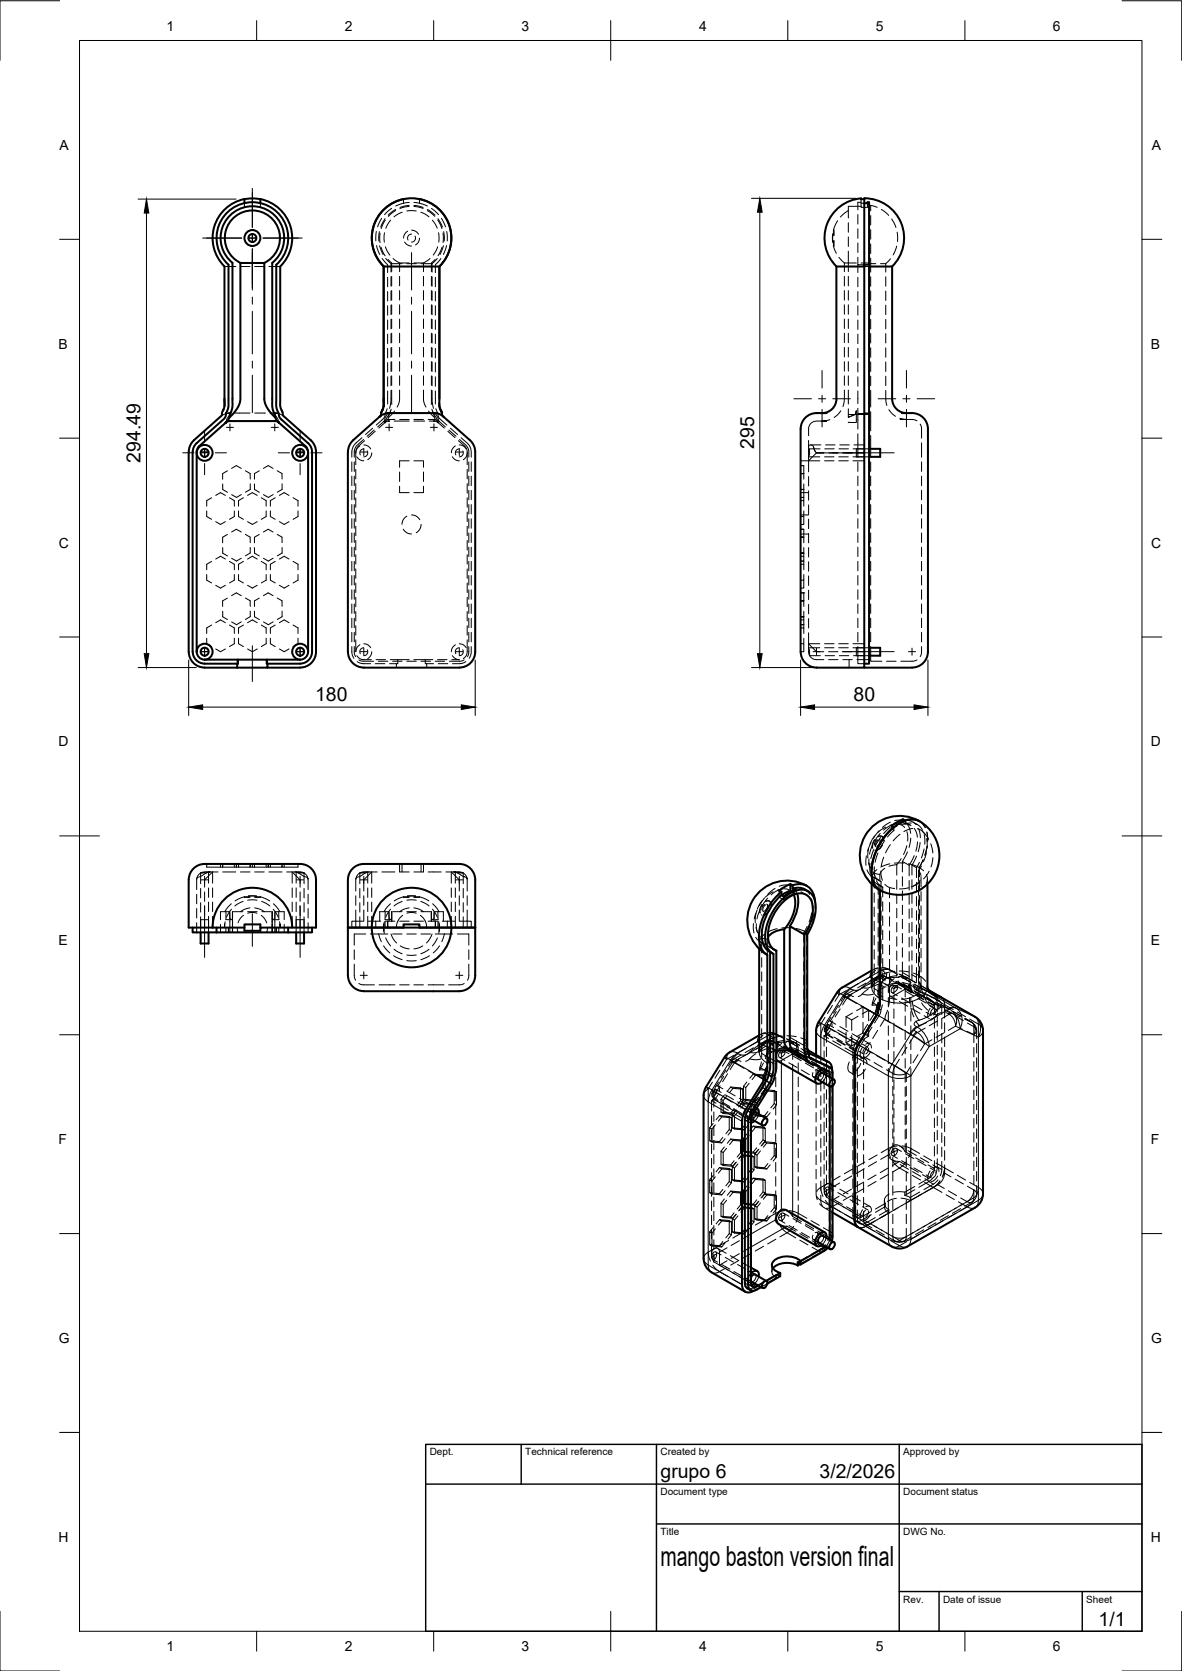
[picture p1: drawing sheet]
<svg xmlns="http://www.w3.org/2000/svg" width="297mm" height="420mm" viewBox="0 0 297 420" stroke-linecap="round" stroke-linejoin="round" font-family="sans-serif">
<defs><g id="words">
<text font-size="7" x="166" y="393.7">mango baston version final</text>
<g font-size="4.9">
<text x="189.5" y="112.9" transform="rotate(-90 189.5 112.9)">295</text>
<text x="35.3" y="116.4" transform="rotate(-90 35.3 116.4)">294.49</text>
<text x="79.2" y="176.3">180</text>
<text x="214.5" y="176.3">80</text>
<text x="166" y="371.7">grupo 6</text>
<text x="206" y="371.7">3/2/2026</text>
<text x="276.1" y="408.8">1/1</text>
</g>
<g font-size="3.5">
<text x="41.9" y="7.7">1</text>
<text x="86.6" y="7.7">2</text>
<text x="131.1" y="7.7">3</text>
<text x="175.7" y="7.7">4</text>
<text x="220.1" y="7.7">5</text>
<text x="264.6" y="7.7">6</text>
<text x="15" y="37.7">A</text>
<text x="289.5" y="37.7">A</text>
<text x="14.7" y="87.7">B</text>
<text x="289.2" y="87.7">B</text>
<text x="14.8" y="137.7">C</text>
<text x="289.3" y="137.7">C</text>
<text x="14.7" y="187.7">D</text>
<text x="289.2" y="187.7">D</text>
<text x="14.7" y="237.7">E</text>
<text x="289.2" y="237.7">E</text>
<text x="14.7" y="287.7">F</text>
<text x="289.2" y="287.7">F</text>
<text x="14.8" y="337.7">G</text>
<text x="289.3" y="337.7">G</text>
<text x="14.7" y="387.7">H</text>
<text x="289.2" y="387.7">H</text>
<text x="41.9" y="415.2">1</text>
<text x="86.6" y="415.2">2</text>
<text x="131.1" y="415.2">3</text>
<text x="175.7" y="415.2">4</text>
<text x="220.1" y="415.2">5</text>
<text x="264.6" y="415.2">6</text>
</g>
<g font-size="2.5">
<text x="108" y="366">Dept.</text>
<text x="132" y="366">Technical reference</text>
<text x="166" y="366">Created by</text>
<text x="227" y="366">Approved by</text>
<text x="166" y="376">Document type</text>
<text x="227" y="376">Document status</text>
<text x="166" y="386">Title</text>
<text x="227" y="386">DWG No.</text>
<text x="227" y="403">Rev.</text>
<text x="237" y="403">Date of issue</text>
<text x="273" y="403">Sheet</text>
</g>
</g></defs>
<!-- layer: Visible -->
<g fill="none" stroke="#000" stroke-width=".51">
<path d="M61.4 50.1v1M61.4 50a10 10 0 0 0-5 17M61.4 50.1l1.7-.2 2.3 .2M65.4 50a10 10 0 0 1 5 17M65.4 50.1v1M105.4 50a10 10 0 0 1 5 17 10 10 0 0 0 .1-14.2 10 10 0 0 0-14.2 0 10 10 0 0 0 .1 14.2 10 10 0 0 1 5-17M217.2 49.9v.2M217.2 51.1h.8v-.2h.4v15.7M217.2 50.1v16.9h-7v33.3a3.6 3.6 0 0 1-3.6 3.6M217.2 49.8a10 10 0 0 1 9.3 6.3 10 10 0 0 1-2.3 10.9M217.2 50.1h-.8v-.2a10 10 0 0 0-8.6 6.6 10 10 0 0 0 2.4 10.5M56.4 67v35.1l-.8 2.4-7.2 6.6-.6 .9-.4 1.7v50.2a4 4 0 0 0 4 4"/>
<path d="M57.4 66.6a9 9 0 0 1-.5-13 9 9 0 0 1 13 0 9 9 0 0 1-.5 13M57.4 66.6v35.7l-.9 2.8-7.1 6.3M58.4 66.1v35.8l-.8 3.2-.9 1.2M60.4 66.1a6.9 6.9 0 0 1-2.4-10.6 6.9 6.9 0 0 1 10.8 0 6.9 6.9 0 0 1-2.4 10.6M68.4 66.1v35.6l.1 1.2 .7 2.2 .9 1.2M68.4 66.1a8 8 0 0 0 .9-11.7 8 8 0 0 0-11.7 0 8 8 0 0 0 .8 11.7M69.4 66.6l.1 35.9 .9 2.7 7 6.2M70.4 67v35.1l.8 2.5 7.3 6.5 .6 .9 .3 1.1v50.8a4 4 0 0 1-4 4M96.4 67h14M96.4 67v35.2M96.4 67v33.3M110.4 67l.1 35.4 .7 2.2 7.3 6.5 .6 .9 .3 1.1v50.8a4 4 0 0 1-4 4h-24a4 4 0 0 1-4-4"/>
<path d="M110.4 67v33.3M217.2 66.6h1.2v37.4M217.2 67v100.9h-12a4 4 0 0 1-4-4M218.4 67h5.8v33.3a3.6 3.6 0 0 0 3.6 3.6M49.4 111.4l-.8 1.3-.2 1v50.2a3 3 0 0 0 3 3M56.2 102.9l-.2 .3M56.4 100.3v1.9M56.7 106.3l-6.6 5.9-.6 1-.1 50.7M56.7 106.3h.1M56.8 106.2l-.1 .1M57.6 105.9h11.7M57.7 104.9l1.1-1.1 .9-1.2 .7-2.1v-34.4h6v34.4l.4 1.3 .6 1.1 1.8 2"/>
<path d="M57.8 105.9l-1.1 .4M69.3 105.9l.8 .4M70.1 106.3h.1M70.1 106.3l6.7 5.9 .6 1v50.7M70.8 103.2l.1 .3M77.4 111.4l.9 1.3 .1 1v50.2a2.99 2.99 0 0 1-3 3M87.4 113.7v50.2M96.2 102.9l-.5 1.6-7.3 6.6-.8 1.4-.2 1.2M96.2 102.9l-.2 .3M96.4 100.3v1.9M96.4 102.2l-.2 .7M97.8 103.9h-.5"/>
<path d="M97.8 103.9h11.3M97.8 103.8l-1.5 .4-.9 .6M109.1 103.9h.4M109.1 103.8l1 .2 1.4 .8M110.4 101.5v.7M110.5 102.4l.3 .8M110.8 103.2l.1 .3M110.9 103.5l.1 .2M201.2 107.9v56M207.7 103.9h-1.7a4.2 4.2 0 0 0-4.8 4M217.2 104h1.2v62.9h-1.2M218.4 112.9h2.8v2h-2.8"/>
<path d="M226.7 103.9h.9M227.7 103.9h.7a4.2 4.2 0 0 1 4.8 4v56a4 4 0 0 1-4 4h-12M51.4 166.9h8.4v-1h7.2v1h8.4M51.4 167.9h8.2M51.4 165.9h8.4M59.6 166.9v1M67 165.9h8.4M67.2 166.9v1h-7.6M67.2 167.9h8.2M218.4 162.9h2.8v2h-2.8M51.4 217.2h24M51.4 217.2a4 4 0 0 0-4 4v12h6"/>
<path d="M75.4 217.2a4 4 0 0 1 4 4v12h-14v.8h-4v-1.6h4v.8M226.9 206v.5M226.9 206l-1.4 .7-1.4 .9 .6 .3a15.1 15.1 0 0 0-5.6 12.8 4.5 4.5 0 0 0 2 3.1M226.9 206l.6 .3 1.9-.3 1.7 .5M231.1 206.5a5.4 5.4 0 0 0-6 1.1 15.3 15.3 0 0 0-6 12.6 4.7 4.7 0 0 0 2 3.6M231.1 206.5a10 10 0 0 1-.2 17.4M231.1 206.5a10 10 0 0 0-13.7 3.7 10 10 0 0 0 3.7 13.6M48.4 233.2v1.2h6M50.4 234.4v2.8h2v-2.8M53.4 233.2a10 10 0 0 1 10-10 10 10 0 0 1 10 10M53.4 233.2h8M54.4 234.4h18"/>
<path d="M54.4 233.2v1.2M72.4 233.2v1.2M74.4 234.4v2.8h2v-2.8M78.4 233.2v1.2h-6M87.4 221.2v12h14v-.8h4v.8h14h-26M87.4 221.2a4 4 0 0 1 4-4h24a4 4 0 0 1 4 4v24a4 4 0 0 1-4 4h-24a4 4 0 0 1-4-4M93.4 233.2h-6v12M190.8 238.6v25.9M193.5 239.4v28.9l-.4 1.9 .8 .5v.3l-.4 1.1-5 8.1-.5 1.8v41.1a1.29 1.29 0 0 0 .7 1.3 1.29 1.29 0 0 0 1.4-.1M194.2 238.6l.9 .5v29.5l-.9 3.5-5 8M195.8 223.9l.6 .3M196.4 224.2a15.1 15.1 0 0 0-5.6 12.8 4.4 4.4 0 0 0 2 3.1"/>
<path d="M196.4 225.1a13.6 13.6 0 0 0-4.9 11.4 4.1 4.1 0 0 0 2.6 3.2M197.1 233.7l-2.3 .5a3.6 3.6 0 0 0-1.8 1.5M198.6 224l.3 .1M198.6 222.3v1.7M198.6 222.3l-1.4 .7-1.4 .9M198.6 224l-2.2 1.1M198.6 222.3l.6 .3M198.7 224l.2 .1M199.2 222.6v.9l.5 .3M199.2 222.6a4 4 0 0 1 5.6 4.1M199.2 223.4l1.7-.2 1.4 .4M199.5 225a9.1 9.1 0 0 1-2.4 8.7v27.9l.4 1.5 .5 .6 1 .6"/>
<path d="M199.8 223.8l-1.4 .6-1.4 1-.6-.3v-.9M200.3 224.7a10 10 0 0 1-1.8 8.2M202.2 235l-.1 29.2 .5 1.7M202.2 235l-3.7-2.1v29.5l.4 1.4 1.3 .7-.1-.5 .3 .6M202.2 235a10.1 10.1 0 0 0 1.8-8.3 3.1 3.1 0 0 0-4.6-1.7 11.8 11.8 0 0 0-6.3 11.5 3.3 3.3 0 0 0 2 2.5M202.3 223.6l.8 .5M202.8 222.8a10 10 0 0 0-13.7 3.6 10 10 0 0 0 3.7 13.7M219.1 222.3v25.9M221.1 223.8l.1 .1M221.1 223.8v27.2M221.2 223.9a11 11 0 0 0 9.7 0M233.1 222.3v25.9l.4 .9 2.1 1.8"/>
<path d="M192.8 240.1v28.8l-.5 2.1-5.2 8.4-.5 1.5-.1 1M205.1 259.1v6.1M219.1 244l-7.6 4.4-.7 .6-5.1 8-.4 .8-.2 1.3M221.1 251v1.8l-.5 1.9-4.9 8 4.9-8 .5-1.9zM233.4 249l11.6 6.7 1 .7 .9 1.5 .1 1.2v41.1l-.4 1.7-.6 1-1 .8-16.9 9.7-1.7 .5-1.2-.1-1.1-.4-14.9-8.5M234.2 249.7l2.3 1.1M176.8 275.4v41.1M187.9 279.3l-.4 .9-.3 1.3M189.6 279.6h.2M189.8 279.6l2.8 1.6M190.1 278.7a1.05 1.05 0 0 1 .6 1.4M190.1 278.6l.2 .1"/>
<path d="M190.8 260.3l-8.3 4.9-5.1 8.1-.4 .8-.2 1.3M193.1 270.2l-.4 1.4-4.8 7.7M195.1 264.3l2.3-.2 1.7 .3M195.1 266.4l10.2 6M195.5 264.2l-.4 .8M198.1 264.1l2.7 1.6M198.9 263.8v.1a.43 .43 0 0 0 .7 .5l.6 .1M200.4 264.6l2.2 1.3 .1 .5 .4 .6 5.2 2.4 .2 .5v.9M200.4 264.6v.6l.3 .4 2.5 1.5M202.9 263.6l.4 1.2 4.9 2.2a1.98 1.98 0 0 1 .9 2M203.1 264.1l5.2 3M203.5 266l4.2 1.9"/>
<path d="M205.8 271.6l2.8 1.6M206.7 268.7l.6 .3M207.6 270.3a1 1 0 0 0-.3-1.3 1 1 0 0 0-1.4 .3 2.23 2.23 0 0 0-.6 3.1 1.23 1.23 0 0 0 1.3-.3M207.7 267.9l.9 .5M208.5 273.2v38.5M208.8 271.7l.8-.3a1.16 1.16 0 0 1-1 1.8 1.01 1.01 0 0 1 .2-1.5zM209.2 269.8v1.5M209.2 273.1v37.8M209.2 269.8a1.44 1.44 0 0 0-.7-1.4l-4.9-2.3-.7-1.8v-29.3a11 11 0 0 0 1.7-9.1 3.5 3.5 0 0 0-5.1-1.8 13.5 13.5 0 0 0-7.1 12.7 3.9 3.9 0 0 0 2 3v29l-.5 1.9M209.6 271.5l-2.8-1.7a1.16 1.16 0 0 0-1 1.8M215.7 262.6l-.7 1.5-.2 1.5v41.1l.1 .9 .7 .9M186.5 281.9v41.1a1.75 1.75 0 0 0 .8 1.8 1.75 1.75 0 0 0 2.1-.2"/>
<path d="M187.2 281.5v41.1M188.7 281.6v41a.86 .86 0 0 0 .5 1 .86 .86 0 0 0 .9-.1M188.8 281.3l2.8 1.7M189.2 280.1l-.5 1.5M189.7 281.8l-1 .5M191.9 281.5l.7-.3a1.16 1.16 0 0 1-1 1.8 1.01 1.01 0 0 1 .3-1.5zM176.8 316.5l.4 1.7 1.1 1.4 9 5.2M188.7 318.7l1.6 .9M195.8 307.8l9.5 5.5M195.8 307.9a1.6 1.6 0 0 1-.4-2.6l.3-.4a1.46 1.46 0 0 1 2.1-.5l9.5 5.5M200.5 317.4v.8M200.5 318.2a5.4 5.4 0 0 0-6.3 .7"/>
<path d="M200.5 317.4l.7 .5M201.1 317.8l-.6 .4M201.2 317.1a5.3 5.3 0 0 0-7 .3 1.72 1.72 0 0 0 1.2 2.4l.7 .3M207.5 313.4l-6.3 3.7v.8l5.9-3.4M207.6 311.2a1 1 0 0 0-.4-1.3 1 1 0 0 0-1.3 .3l-.6 .8a1.63 1.63 0 0 0 .1 2.4h.4l.8-.5M208 313.7l-.9 .8M208.8 312.6l.8-.3a1.16 1.16 0 0 1-1 1.8 1.01 1.01 0 0 1 .2-1.5zM209.2 310.8l-.2 1.2M209.6 312.4l-2.8-1.7a1.16 1.16 0 0 0-1 1.8l2.8 1.6M187.2 322.6a1.83 1.83 0 0 0 1.4 1.8M188.7 321.2l.4-.5 .5-.3 3 1.7M188.7 322.2l2.9 1.7"/>
<path d="M188.7 320.2l.3-.3a.98 .98 0 0 1 1.4-.2 .98 .98 0 0 1 .3 1.3M189.7 322.7l-.9 .5M190.6 323.2l-.5 .3M191.3 323.7l-1.2 .6M191.9 322.4l.7-.3a1.16 1.16 0 0 1-1 1.7 1.01 1.01 0 0 1 .3-1.4zM196.1 320.1v.8l-3.3 1.9M196.1 320.1l-3.5 2"/>
<circle cx="63.4" cy="59.8" r="2"/>
<circle cx="63.4" cy="59.8" r="1.01"/>
<circle cx="51.4" cy="113.9" r="2"/>
<circle cx="51.4" cy="113.9" r="1.01"/>
<circle cx="75.4" cy="113.9" r="2"/>
<circle cx="75.4" cy="113.9" r="1.01"/>
<circle cx="51.4" cy="163.9" r="1.01"/>
<circle cx="51.4" cy="163.9" r="2"/>
<circle cx="75.4" cy="163.9" r="2"/>
<circle cx="75.4" cy="163.9" r="1.01"/>
<circle cx="103.4" cy="233.2" r="10"/>
</g>
<!-- layer: Hidden -->
<g fill="none" stroke="#000" stroke-width=".25">
<path d="M61.4 51.1v1M65.4 51.1v1M94.6 58.2l-.2 2.4M95.3 58.2l-.1 2.4M95.5 58.6v2.4M95.9 54.9l-1 2.1M96.6 58.5v2.4M96.8 55l-1.1 2.1M96.8 55.4l-1 2.1M98.2 55.4l-1.2 2M98.4 52.4l-1.8 1.6M99.4 52.7l-1.8 1.4"/>
<path d="M99.4 52.9l-1.8 1.5M101.1 53.4l-2.1 1.1M101.4 51.1l-2 .7M102.2 53h2.4M102.4 58.1l-.8 .9-.2 .9M102.8 51.9l-2.3 .5M102.8 51.6l-2.3 .6M102.8 50.9l-1.4 .2M102.8 49.9l-1.4 .2v1M103.4 58.9a1.01 1.01 0 0 0-.8 1.5M103.4 57.9l1.1 .3 .7 .7M104 51.6l2.3 .6"/>
<path d="M104 49.9l1.4 .2v1l2 .7M104 50.9l1.4 .2M104 51.9l2.3 .5M104.3 59.4a1.01 1.01 0 0 1-.9 1.5M105.4 59.9l-.2 1-.8 .7M105.7 53.4l2.1 1.1M107.4 52.9l1.9 1.5M107.4 52.7l1.9 1.4M108.4 52.4l1.8 1.6M108.6 55.4l1.3 2M110 55.3l1 2.2M110.1 55l1.1 2.1"/>
<path d="M110.2 58.5l.1 2.4M110.9 54.9l1.1 2.1M111.3 58.6v2.4M111.5 58.3l.1 2.3M112.3 58.2l.1 2.4M209.3 58.9v2M209.3 58.9h.3M209.4 57.9h.2v1.4M209.4 57.9v1.4M210.5 55.5l-1.1 2.4M213.2 59.6v2.4M213.2 56v2.4"/>
<path d="M213.2 52.9l-2 1.7M215.6 57.5v2.4M215.6 54v2.3M216.4 50.9h-.8v1.9M216.4 50.1v2h1.6v-1M216.4 51.9h-3.2v2.9M216.4 51.1h.8M218 51.9h.4M218.8 57.8v2.4M218.8 54.2v2.4M220.4 52.1l-1.6-.5v1.4M221.5 52.7l1.8 1.5"/>
<path d="M224.1 55.1l1 2.1M225.4 58.4l.2 2.3M56.4 67h2.8M60.4 67h2.4M64 67h2.4M67.6 67h2.8M94.6 61.7l.8 2.3M95.4 61.8l.9 2.2M95.8 62.2l1 2.1M96 65l1.4 1.6v1.9M96.9 62.1l1.1 2.1M96.9 65a2.61 2.61 0 0 0 3.2 1.3h.9"/>
<path d="M97.4 69.7v2.4M97.4 73.3v2.4M97.4 76.9v2.3M97.5 65.2l.9 .9v2.2M98.3 66.3v2.1M98.3 69.6v2.4M98.3 73.2v2.3M98.3 76.7v2.4M98.4 69.5v2.4M98.4 73.1v2.4M98.4 76.6v2.4M98.8 65l1.6 1.1"/>
<path d="M100.4 66.1h2.4M100.4 66.1v2.2M100.4 69.5v2.4M100.4 73.1v2.4M100.4 76.6v2.4M101.7 60.9l.8 .7 .9 .3M102.2 66.3h2.4M104 66.1h2.4M105.8 66.3h2.8M106.4 66.1v2.2M106.4 69.5v2.4M106.4 73.1v2.4"/>
<path d="M106.4 76.6v2.4M108.1 65l-1.7 1.1M108.4 69.5v2.4M108.4 73.1v2.4M108.4 76.6v2.4M108.6 66.3v2.1M108.6 69.6v2.4M108.6 73.2v2.3M108.6 76.7v2.4M109.3 65.2l-.9 .9v2.2M109.4 69.7v2.4M109.4 73.3v2.4"/>
<path d="M109.4 76.9v2.3M109.9 65l-1.3 1.3M110 62l-1.1 2.1M110.8 65l-1.4 1.6v1.9M111.1 62.1l-1 2.2M111.4 61.8l-.8 2.2M112.2 61.7l-.8 2.3M209.3 60.9h.3M209.4 60.5v1.4M209.4 61.9l.8 1.8M209.6 60.5v1.4h-.2M210.8 64.7l1.4 1.4"/>
<path d="M212.2 66.1h1v2.2M212.2 66.1v2.2M212.2 69.5v2.4M212.2 73.1v2.4M212.2 76.6v2.4M213.2 63.2v2.9h2M213.2 69.5v2.4M213.2 73.1v2.4M213.2 76.6v2.4M215.6 64.7v1.9h1.6M215.6 61.1v2.4M215.6 66.6v1.9"/>
<path d="M215.6 69.7v2.4M215.6 73.3v2.4M215.6 76.9v2.3M216.4 66.1h2M217.2 67h1.2M218.8 64.9v1.4h1.3M218.8 61.3v2.4M218.8 66.3v2.1M218.8 69.6v2.4M218.8 73.2v2.3M218.8 76.7v2.4M221.3 66.3h1.3"/>
<path d="M222.6 66.3v2.1M222.6 69.6v2.4M222.6 73.2v2.3M222.6 76.7v2.4M223.8 65.1l-1.2 1.2M225.3 61.9l-.8 2.2M97.4 98.3v3.3M97.4 80.5v2.3M97.4 84v2.4M97.4 87.6v2.4M97.4 91.2v2.3M97.4 94.7v2.4"/>
<path d="M98.3 98.2l-.1 2.7-.3 1.8M98.3 80.3v2.4M98.3 83.9v2.4M98.3 87.5v2.3M98.3 91v2.4M98.3 94.6v2.4M98.4 98.1v3.6M98.4 80.2v2.4M98.4 83.8v2.4M98.4 87.4v2.3M98.4 90.9v2.4M98.4 94.5v2.4"/>
<path d="M100.4 98.1v2.4l-.6 1.9M100.4 80.2v2.4M100.4 83.8v2.4M100.4 87.4v2.3M100.4 90.9v2.4M100.4 94.5v2.4M106.4 98.1v2.7l.6 1.6M106.4 80.2v2.4M106.4 83.8v2.4M106.4 87.4v2.3M106.4 90.9v2.4M106.4 94.5v2.4"/>
<path d="M108.4 98.1v3.6M108.4 80.2v2.4M108.4 83.8v2.4M108.4 87.4v2.3M108.4 90.9v2.4M108.4 94.5v2.4M108.6 98.2v2.5l.3 2M108.6 80.3v2.4M108.6 83.9v2.4M108.6 87.5v2.3M108.6 91v2.4M108.6 94.6v2.4"/>
<path d="M109.4 98.3v3.3M109.4 80.5v2.3M109.4 84v2.4M109.4 87.6v2.4M109.4 91.2v2.3M109.4 94.7v2.4M212.2 98.1a9.3 9.3 0 0 1-.4 4.1M212.2 80.2v2.4M212.2 83.8v2.4M212.2 87.4v2.3M212.2 90.9v2.4M212.2 94.5v2.4"/>
<path d="M213.2 98.1v3.5M213.2 80.2v2.4M213.2 83.8v2.4M213.2 87.4v2.3M213.2 90.9v2.4M213.2 94.5v2.4M215.6 98.3v3.2M215.6 80.5v2.3M215.6 84v2.4M215.6 87.6v2.4M215.6 91.2v2.3M215.6 94.7v2.4"/>
<path d="M218.8 98.2v4.1M218.8 80.3v2.4M218.8 83.9v2.4M218.8 87.5v2.3M218.8 91v2.4M218.8 94.6v2.4M222.6 98.2a9.3 9.3 0 0 0 .3 3.7M222.6 80.3v2.4M222.6 83.9v2.4M222.6 87.5v2.3M222.6 91v2.4M222.6 94.6v2.4"/>
<path d="M56.7 106.3h.1M57.1 118.4l-1.2 .7v1.4M57.8 103.9h.1M57.8 103.9l-1.1 .1-1.3 .8M57.8 103.9h-.5h.8M58 105.9h-.4M58.2 103.3l-1.2 2.1-.3 .8M58.2 117.8l1.2-.7 1.2 .7M59 103.9h3.8M61.7 118.4l1.2 .7v1.4M64 103.9h2.7M65.2 118.4l-1.3 .7v1.4"/>
<path d="M66.2 117.8l1.2-.7 1.2 .7M67.9 103.9h1.1M68.7 103.3l1.1 2 .3 .9M68.7 103.9h.8h-.5M68.9 105.9h.1M69 103.9l1.1 .1 1.3 .8M69 105.9h.3M69.7 118.4l1.2 .7v1.4M70 106.2l.1 .1M88.4 116.1v2.4M88.4 119.7v2.4M89 116.1v2.4"/>
<path d="M89 119.7v2.4M89.4 118v2.4M89.7 114.9l.8 .8 .9 .2M90.4 112.1l-.8 .9-.2 .9M91 110.1a5.9 5.9 0 0 0-2.3 2.3l-.2 .8-.1 1.8M91.4 110.5l-2.1 2a3.8 3.8 0 0 0-.3 2.5M91.4 112.9a.99 .99 0 0 0-.8 1.5M91.4 111.9l1.1 .3 .7 .7M91.6 110.8l-1.5 1.4-.6 .8-.1 3.8M92.3 113.4a1.01 1.01 0 0 1-.9 1.5M93.4 113.9l-.2 1-.8 .7M93.6 107.7l-1.7 1.6"/>
<path d="M94 108.1l-1.8 1.6M94.3 108.4l-1.8 1.6M96.4 102.2l-.2 .7M96.5 106h.1M96.5 106l-1.6 1.3M96.7 106.3l-1.5 1.3M96.7 106.3h.1M96.8 106.2l-.1 .1M97.3 102.8l-.8 2.3-2 1.8M97.5 103.8l-1 2.2M97.8 105.5l-.7 .1-.6 .4M97.8 105.5h-.3h.5"/>
<path d="M97.8 105.9h-.2h.4M97.8 105.5h1.5M97.9 105.9l-1.2 .4M98.1 103.9h-.8M98.1 103.9h.1M98.2 103.3l-1.2 2.1-.2 .8M98.3 102.9l-.7 2.3-.9 1.1M99 105.9h3.8M99.2 103.4l-1.5 1.5M100.4 118.7v2.4M100.4 105.5h2.4M102.8 115.9h-2.4v1.6"/>
<path d="M104 115.9h2.4v1.6M104 105.9h2.7M104 105.5h2.4M106.4 118.7v2.4M107.6 105.5h1.5M107.7 103.4l1.5 1.5M107.9 105.9h1.2M108.5 102.9l.8 2.4 .8 1M108.7 103.3l1.1 2 .3 .9M108.7 103.9h.8M108.9 105.5h.4h-.2M108.9 105.9h.4h-.2"/>
<path d="M109.1 105.5l1 .3 1.8 1.5M109.1 105.9l1 .4M109.4 103.8l1 2.2M109.5 102.8l.9 2.4 1.9 1.7M110 106.2l.1 .1M110.1 106.3h.1M110.1 106.3l1.6 1.3M110.4 106h.1M110.4 101.5v-1.2v1.9l.4 1M110.4 102.2l.1 .2M110.9 103.5l.2 .8 .3 .5M112.5 108.4l1.8 1.6"/>
<path d="M112.8 108.1l1.8 1.6M113.2 107.7l1.8 1.6M113.7 114.9l.8 .8 .9 .2M114.4 112.1l-.8 .9-.2 .9M115.2 110.8l1.8 1.6 .3 .6 .1 .9M115.4 112.9a.99 .99 0 0 0-.8 1.5M115.4 111.9l1.1 .3 .6 .7M115.5 110.5l2 2a3.8 3.8 0 0 1 .3 2.5M115.9 110.1a5.8 5.8 0 0 1 2.3 2.3l.2 .8v1.8M116.3 113.4a1.01 1.01 0 0 1-.9 1.5M117.4 113.9l-.2 1-.8 .7M117.4 113.9v2.9"/>
<path d="M117.4 118v2.4M117.8 116.1v2.4M117.8 119.7v2.4M118.4 116.1v2.4M118.4 119.7v2.4M201.2 115.9h4.8M202 117.1h-.8h.8v2h-.8h.8v1.4M203.2 112.4v.7M203.2 114.9v1M203.2 112.4l.3-.5 .8 .2 .4 1.2 .5 .6h2.8M203.2 113.1l.1-.2 .2 .8-.3 1.2M203.2 110.7v1.7"/>
<path d="M203.2 113.1v1.8M203.2 115.9v2.7M203.2 119.8v2.4M203.2 114.9h2.8M203.3 112.9h2.8M203.7 111.9h2.6M204.4 112.3l.6 1.4M206.5 105.9h1.2h-.4M206.7 103.9h1zM207 113.9h-1.8l-2 2M207.2 115.9h2.4M207.2 114.9h2.4"/>
<path d="M207.3 105.9h.1M207.3 105.9h-1.4a2.18 2.18 0 0 0-2.7 2v1.7M207.3 103.9h.1M207.3 103.9h.4M207.3 112.9h2.3M207.5 111.9h2.3M208.2 113.9h3.4M208.6 105.5l-2 .4M210.8 115.9h2.4M210.8 114.9h2.4M210.8 112.9h2.4M211.1 111.9h2.3"/>
<path d="M211.3 103.3l-1 1.2-.7 .5M211.8 113.9h5.4M213.2 102.8v1.4h1.7l.3-.9M213.2 104.2v.7l1.7-.7M214.4 115.9h2.8M214.4 114.9h4M214.4 112.9h4M214.6 111.9h2.6M214.9 104.2l-1.7 .7M215.2 103.3l-.3 .9M215.2 103.3v2.9l-2 .1M215.2 112.9v2"/>
<path d="M215.2 104.2h3.2M215.6 102.7v1.3h1.6M215.6 104v3.9M215.6 109.1v5.9M215.6 116.1v2.4M215.6 119.7v2.4M218.8 103.5v4.8M218.8 109.5v5.5M218.8 116.1v2.4M218.8 119.7v2.4M223.4 103l.9 1.2 .7 .5M226.1 105.2l1.7 .3"/>
<path d="M226.3 105.4l1.6 .1zM226.7 103.9h.4M227.1 103.9h.6M227.1 105.5h2.5l.8 .3M227.1 103.9h-.4h.9M231.2 106.6l.4 .9v2.7M231.6 111.4v3.6M231.6 116.1v2.4M231.6 119.7v2.4M51.9 128.5v1.4l1.3 .7M53.2 125.2l-1.3 .7v1.4M54.2 124.6l1.2-.7 1.2 .7"/>
<path d="M54.2 131.2l1.2 .7 1.2-.7M56 121.7v1.4l1.2 .7M56 137.7v1.4l1.2 .7M57.1 134.4l-1.2 .7v1.4M57.7 125.2l1.2 .7v1.4M58.2 133.8l1.2-.7 1.2 .7M58.9 128.5v1.4l-1.2 .7M59.9 128.5v1.4l1.3 .7M60.6 124.4l-1.2 .7-1.2-.7M61.2 125.2l-1.3 .7v1.4M61.7 134.4l1.2 .7v1.4M62.2 124.6l1.2-.7 1.2 .7"/>
<path d="M62.2 131.2l1.2 .7 1.2-.7M62.9 121.6v1.5l-1.2 .7M62.9 137.6v1.4l-1.2 .8M63.9 121.7l.1 1.4 1.2 .7M63.9 137.7l.1 1.4 1.2 .7M65.2 134.4l-1.3 .7v1.4M65.7 125.2l1.2 .7v1.4M66.2 133.8l1.2-.7 1.2 .7M66.9 128.5v1.4l-1.2 .7M67.9 128.5v1.4l1.3 .7M68.6 124.4l-1.2 .7-1.2-.7M69.2 125.2l-1.3 .7v1.4"/>
<path d="M69.7 134.4l1.2 .7v1.4M70.2 131.2l1.2 .7 1.2-.7M70.2 124.6l1.2-.7 1.2 .7M70.9 121.6v1.5l-1.2 .7M70.9 137.6v1.5l-1.2 .7M73.7 125.2l1.2 .7v1.4M74.9 128.5v1.4l-1.2 .7M88.4 123.3v2.4M88.4 126.9v2.3M88.4 130.4v2.4M88.4 134v2.4M88.4 137.6v2.4"/>
<path d="M89 123.3v2.4M89 126.9v2.3M89 130.4v2.4M89 134v2.4M89 137.6v2.4M89.4 121.6v2.4M89.4 125.2v2.4M89.4 128.8v2.3M89.4 132.3v2.4M89.4 135.9v2.4M89.4 139.5v2.3M100.4 122.3v1.6h2.4"/>
<path d="M101.3 133.1l.9 .8 1.2 .4M102.2 129.8l-.9 1-.3 1M103.4 129.5l1.3 .3 .8 .9M105.8 131.9l-.2 1-1 1M106.4 122.3v1.6h-2.4M117.4 121.6v2.4M117.4 125.2v2.4M117.4 128.8v2.3M117.4 132.3v2.4M117.4 135.9v2.4M117.4 139.5v2.3M117.8 123.3v2.4"/>
<path d="M117.8 126.9v2.3M117.8 130.4v2.4M117.8 134v2.4M117.8 137.6v2.4M118.4 123.3v2.4M118.4 126.9v2.3M118.4 130.4v2.4M118.4 134v2.4M118.4 137.6v2.4M201.2 139.9h.8v2M201.2 125.9h.8v1.4M201.2 123.9h.8v2"/>
<path d="M201.2 129.5h2M201.2 134.3h2M201.2 125.1h.8M201.2 139h.8M202 128.5v1.4h-.8M202 129.9v2h-.8M202 121.7v1.4h-.8h.8v.8h1.2M202 133.1h-.8h.8v2h-.8h.8v1.4M202 137.7v1.4h-.8h.8v.8M203.2 123.4v2.4M203.2 127v2.3M203.2 130.5v2.4"/>
<path d="M203.2 134.1v2.4M203.2 137.7v2.4M215.6 123.3v2.4M215.6 126.9v2.3M215.6 130.4v2.4M215.6 134v2.4M215.6 137.6v2.4M218.8 123.3v2.4M218.8 126.9v2.3M218.8 130.4v2.4M218.8 134v2.4M218.8 137.6v2.4"/>
<path d="M231.6 123.3v2.4M231.6 126.9v2.3M231.6 130.4v2.4M231.6 134v2.4M231.6 137.6v2.4M51.9 144.5v1.4l1.3 .7M53.2 141.2l-1.3 .7v1.4M53.2 157.2l-1.3 .7v1.4M54.2 156.6l1.2-.7 1.2 .7M54.2 140.6l1.2-.7 1.2 .7M54.2 147.2l1.2 .7 1.2-.7M56 153.7v1.4l1.2 .7"/>
<path d="M57.1 150.4l-1.2 .7v1.4M57.7 157.2l1.2 .7v1.4M57.7 141.2l1.2 .7v1.4M58.2 149.8l1.2-.7 1.2 .7M58.9 144.5v1.4l-1.2 .7M59.9 144.5v1.4l1.3 .7M60.6 156.4l-1.2 .7-1.2-.7M60.6 140.4l-1.2 .7-1.2-.7M61.2 141.2l-1.3 .7v1.4M61.2 157.2l-1.3 .7v1.4M61.7 150.4l1.2 .6v1.5M62.2 140.6l1.2-.7 1.2 .7"/>
<path d="M62.2 147.2l1.2 .7 1.2-.7M62.2 156.6l1.2-.7 1.2 .7M62.9 153.6v1.4l-1.2 .8M63.9 153.7l.1 1.4 1.2 .7M65.2 150.4l-1.3 .7v1.4M65.7 141.2l1.2 .7v1.4M65.7 157.2l1.2 .7v1.4M66.2 149.8l1.2-.7 1.2 .7M66.9 144.5v1.4l-1.2 .7M67.9 144.5v1.4l1.3 .7M68.6 140.4l-1.2 .7-1.2-.7M68.6 156.4l-1.2 .7-1.2-.7"/>
<path d="M69.2 141.2l-1.3 .7v1.4M69.2 157.2l-1.3 .7v1.4M69.7 150.4l1.2 .7v1.4M70.2 147.2l1.2 .7 1.2-.7M70.2 140.6l1.2-.7 1.2 .7M70.2 156.6l1.2-.7 1.2 .7M70.9 153.6v1.5l-1.2 .7M73.7 141.2l1.2 .7v1.4M73.7 157.2l1.2 .7v1.4M74.9 144.5v1.4l-1.2 .7M88.4 141.2v2.3M88.4 144.7v2.4"/>
<path d="M88.4 148.3v2.4M88.4 151.9v2.3M88.4 155.4v2.4M88.4 159v2.4M89 141.2v2.3M89 144.7v2.4M89 148.3v2.4M89 151.9v2.3M89 155.4v2.4M89 159v2.4M89.4 143v2.4M89.4 146.6v2.4"/>
<path d="M89.4 150.2v2.4M89.4 153.8v2.3M89.4 157.3v2.4M117.4 143v2.4M117.4 146.6v2.4M117.4 150.2v2.4M117.4 153.8v2.3M117.4 157.3v2.4M117.8 141.2v2.3M117.8 144.7v2.4M117.8 148.3v2.4M117.8 151.9v2.3"/>
<path d="M117.8 155.4v2.4M117.8 159v2.4M118.4 141.2v2.3M118.4 144.7v2.4M118.4 148.3v2.4M118.4 151.9v2.3M118.4 155.4v2.4M118.4 159v2.4M201.2 157.9h.8v1.4M201.2 141.9h.8v1.4M201.2 155.9h.8M201.2 151h.8"/>
<path d="M201.2 149.1h.8M201.2 155h.8M201.2 157.1h.8M201.2 141.1h.8M202 144.5v1.4h-.8M202 145.9v2h-.8M202 153.7v1.4h-.8h.8v.8M202 149.1v2h-.8h.8v1.4M202 149.1h.1M202 155.9v2M203.2 159.1v3.8M203.2 141.2v2.4"/>
<path d="M203.2 144.8v2.4M203.2 148.4v2.4M203.2 152v2.3M203.2 155.5v2.4M215.6 141.2v2.3M215.6 144.7v2.4M215.6 148.3v2.4M215.6 151.9v2.3M215.6 155.4v2.4M215.6 159v2.4M218.8 141.2v2.3M218.8 144.7v2.4"/>
<path d="M218.8 148.3v2.4M218.8 151.9v2.3M218.8 155.4v2.4M218.8 159v2.4M231.6 141.2v2.3M231.6 144.7v2.4M231.6 148.3v2.4M231.6 151.9v2.3M231.6 155.4v2.4M231.6 159v2.4M51.9 160.5v1.4l1.3 .7M54.2 163.2l1.2 .7 1.2-.7"/>
<path d="M58.9 160.5v1.4l-1.2 .7M59.6 165.9v1M59.9 160.5v1.4l1.3 .7M62.2 163.2l1.2 .7 1.2-.7M66.9 160.5v1.4l-1.2 .7M67.2 165.9v1M67.9 160.5v1.4l1.3 .7M70.2 163.2l1.2 .7 1.2-.7M74.9 160.5v1.4l-1.2 .7M88.4 162.6a4.4 4.4 0 0 0 .5 2.9M89 162.6a3.7 3.7 0 0 0 .3 2.5h.1M89.4 160.9v3l.4-1.2 .6-.6"/>
<path d="M89.7 164.9l.5 .5 .6 .4 2.5 .1M89.8 166.4l.3 .1a5.2 5.2 0 0 0 3 .4M90.2 165.9l.8 .3 2.9 .1M91.4 162.9a.99 .99 0 0 0-.8 1.5M91.4 161.9l1.1 .3 .7 .7M92.3 163.4a1 1 0 0 1-.9 1.5M93.4 163.9l-.2 1-.8 .7M94.3 166.9h2.4M94.5 165.9h2.4M95.1 166.3h2.4M97.9 166.9h1.7M98.1 165.9h1.9"/>
<path d="M98.7 166.3h2.3M100 165.9h2.8M100 165.9v1h-.4v1M102.2 166.3h2.4M104 165.9h2.9M105.8 166.3h2.4M106.9 165.9v1h.3v1M106.9 165.9h1.9M107.2 166.9h1.7M109.4 166.3h2.4M110 165.9h2.3M110.1 166.9h2.4"/>
<path d="M113.7 164.9l.8 .8 .9 .2h-1.9M114.4 162.1l-.6 .6-.4 1.2M115.4 162.9a.99 .99 0 0 0-.8 1.5M115.4 161.9l1.1 .3 .6 .7M116.3 163.4a1 1 0 0 1-.9 1.5M116.6 165.9l-.8 .3-2.9 .1M117.1 166.4l-.3 .1a5.2 5.2 0 0 1-3.1 .4M117.4 160.9v3.2l-.2 .8-.8 .7M117.8 162.6a3.7 3.7 0 0 1-.3 2.5M118.4 162.6a4.4 4.4 0 0 1-.5 2.9M201.2 161.9h.8v2h-.8M202 160.5v1.4"/>
<path d="M203.2 162.9l.3 .8v1.2l-.3-.7zM203.2 162.9h2.8M206 161.9h-2.8l2 2h1.8M206.2 164.9h-2.7l.6 .6 .5 .3 2.4 .1M207.2 161.9h2.4M207.2 162.9h2.4M207.3 164.9h2.4M208.2 165.9h2.4M208.2 163.9h2.4M210.8 161.9h2.4M210.8 162.9h2.4M210.9 164.9h2.4"/>
<path d="M211.8 165.9h2.4M211.8 163.9h2.4M213.4 165.9v2M214.4 161.9h2.8M214.4 162.9h4M214.5 164.9h3.9M215.2 162.9v2M215.3 165.9h3.1M215.3 163.9h1.9M215.6 162.6v4.3h1.6M218.8 162.6v3.7h2.8M222.8 166.3h2.4"/>
<path d="M230.4 165.9l-.8 .3-3.2 .1M231.6 162.6a3.7 3.7 0 0 1-.3 2.5h-.1M50.4 219.5l-.7 .7-.3 .8M50.4 219.5v2.7M51.9 217.2v.8h3.5v-.8M52 219.2l-.9 .1-.7 .2M52.4 219.2h.4l-.7 .2-2.3 1.2-.4 .4M52.4 219.2l-2 .3M52.4 219.2l-.8 .3h-1.2M52.4 219.2v2.9M52.8 219.2h2M55.4 218h.5"/>
<path d="M55.9 217.2v.8M56 219.2h3.2M56 217.2v.8M58.9 217.2v.8M59.4 217.2v.8h-3.5M59.4 218h3.5v-.8v.8h.5M59.4 217.2v.8M59.9 217.2v.8M60.4 219.2h2.4M63.4 217.2v.8h.5M63.9 217.2v.8M64 219.2h2.4"/>
<path d="M66.9 217.2v.8M67.6 219.2h3.3M67.9 217.2v.8M71.4 217.2v.8h-.5v-.8v.8h-3.5v-.8v.8h-3.5M72.1 219.2h2.3M74 219.2l.7 .2 2.4 1.2 .3 .4-.3-.8-.7-.7M74.4 219.2l2 .3M74.4 219.2l.8 .3h1.2M74.4 219.2v2.9M74.8 219.2l1 .1 .6 .2M74.9 217.2v.8h-3.5M76.4 219.5v2.7"/>
<path d="M90.4 219.5l-.7 .7-.3 .8M90.4 219.5v2.7M92.1 219.2h.3v2.9M92.1 219.2l-1.7 .3M92.1 219.2l-1 .1-.7 .2M92.8 219.2l-.6 .2-2.4 1.2-.4 .4M94.8 219.2h-2.4l-.8 .3h-1.2M96 219.2h3.3M100.4 217.2v2M100.4 219.2h2.4M101 217.2v2M105.8 217.2v2"/>
<path d="M106.4 217.2v2h-2.4M107.6 219.2h3.3M112.1 219.2h1.9M114 219.2l1.9 .2a1.52 1.52 0 0 1 1.5 1.6l-.3-.4-2.3-1.2zM114.8 219.2l1 .1 .6 .2M116.4 219.5h-1.2l-.8-.3v2.9M116.4 219.5v2.7M217.7 215.2l-.1 2.4M217.9 218.7l1 1.5 2.5 1.4M218.3 216.9l.4 1.3M218.3 213.4l-.2 2.3M218.4 216v1.1l.3 1.2"/>
<path d="M218.6 217.1l.1 2.4M218.9 211.8l-.9 2.2M219.2 212.5l-.7 2.3M219.4 219.2l.8 .5 .9 .2M219.4 216.2l-.1 2.4M219.6 213.6l-.8 2.3M219.6 213.7l.1 .1M219.6 219.7l.6 1.1 1.2 .8M219.7 218l.2 2.3M219.8 211.1l-.6 1.3v.8M219.8 210.2l-1.2 2M219.9 211.2l-.5 .9-.1 1.2"/>
<path d="M219.9 212.8l.3 .1M220.4 218.7l-.8 .7-.5 1.2M220.5 211.1l-.7 .8v.6M220.6 210.4a.9 .9 0 0 1 1.1-.1 .9 .9 0 0 1 .3 1M220.6 212.8l-.9 2.2M220.6 214.5l-.7 2.3M220.7 211.2l-.6 .8-.1 .7M220.7 210.4a.9 .9 0 0 1 1.1 0 .9 .9 0 0 1 .3 1M220.9 208.9l-1.4 1.9M221 211.1l.2 .1M221.1 219.9v1.4M221.1 211.3l-.1 .8-.5 .6"/>
<path d="M221.2 209.6l-1.4 1.9M221.3 210.5l-1.2 2.1M221.4 219l.1 1.4 .3 .9M221.4 211.4l-.1 .6-.6 .9M221.6 210.3h.1M221.7 212.4a2.36 2.36 0 0 1-1.7 1.4M221.8 212.4a2.36 2.36 0 0 1-1.6 1.5M222.1 215.5l-.6 2.3M222.3 211.4l-1.2 2M222.3 218.3l-.8 .8-.4 .8M222.6 208l-2 1.3M222.6 209.9l-1.4 1.9"/>
<path d="M223.6 217.2l-2.2 .8M223.7 212.4l-1.2 2M223.7 206.7l-1.9 1.4M223.8 207.9l-1.7 1.7M224.1 207.5l-2.1 1.2M224.1 207.6v.9l.5 .3M224.6 208.8l-1.6 1.6M224.6 208v.8M224.8 206.3l1.2-.1 1.2 .4M225 207.2l-1.3 .3M225.2 207.2l1.2 .2 .9 .7M225.4 217.4l-2 .4"/>
<path d="M225.4 217.4v2.6M225.4 207.7l-1.9 1.3M226.2 209.8l-1.7 1.6M226.5 215.9l-1.1 1.5M226.5 207.3l1.2-.1 1.1 .3M226.9 206.5v.3l-1.1 .5-1.7 1.2M226.9 206.8l.6 .4M226.9 206.4l-2.2 .9M227.1 217h-2.3M227.2 206.6l1.7 1M227.5 206.3v.9l1.5-.3M227.9 212.6l-.8 2.3"/>
<path d="M227.9 209.1l.2 2.4M228 207.3l.6 1 .3 1.2M228 214.2l-1.2 2.4M228.1 206.3l1.3 .4 .8 .6M228.3 217.2l2.7 .9M228.5 217.6l-1.7-1v2.6M228.5 217.6v2.6M228.9 210.7l-.4 2.4M229.2 217.5v2.5M229.4 208.3l-2.3 .8M229.4 206.7l1.1 .6M229.7 215.1l-1.2 2.5"/>
<path d="M229.7 208.3l.6 1 .2 1.2M230.2 207.2l.8 .5 .9 1.1M230.3 215.3l-1.1 2.2 1.1 .7M230.5 208.4l1.1 .5 .8 .9M230.6 211.7l-.5 2.3M230.8 208.3l.5 2.4M230.8 219l.6 1.1M230.8 219v2.5M231 218.1l1.1 .8M231 218.1v2.3M231.1 206.5l.8 .6 .6 1M231.1 216.8l-.8 1.4v2.5"/>
<path d="M231.2 211.8l-.5 2.4M231.6 217.7l-.8 1.3M231.8 209l1.6 2.1M232 216.2l-1 1.9M232.2 213.4l-.7 2.3M232.3 209.9l.1 2.4M232.8 219.9l.3 .9-.4 1.4M232.8 214.4l-.7 2.3M232.8 210.9l.2 2.3M232.9 209.2l.2 2.4M233 212.7l-.6 2.4M233.5 219.1l-1.4 1.9"/>
<path d="M233.9 212.2l.5 2.3M234.4 215.6l-.4 2.4M49.4 221v2.7M49.4 224.9v2.3M49.4 228.4v2.4M49.4 232v2.4M50.4 231.2h2M50.4 223.4v2.4M50.4 227v2.3M50.4 230.5v3.9M51.4 224.3v2.3M51.4 227.8v2.4"/>
<path d="M51.4 231.4v1.8M52.4 223.3v2.3M52.4 226.8v2.4M52.4 230.4v4M53.4 222.1v-2.9l-2 2v1.9M53.4 223.3v2.3M53.4 226.8v2.4M53.4 230.4v2.8M55.4 232.4v2M56.5 232.4l-.1 .8zM56.6 231.8l-.2 1.4M56.8 233.2v1.2"/>
<path d="M56.8 229.2l-.1 2h1.5l-.4-.2v-1.8M57.4 233.2v1.2M57.5 229.2h-2.1v2M57.7 229.2l.1 1.8M57.8 231.2v3.2M58.1 227.2l-1.6 2M58.2 228.6l-1.3 2.1M58.4 229.2v5.2M58.7 229.2h2.3M59.6 233.2l.2 1.2M61.1 226.7l-2.1 1.1M61.2 230.1l-.7 .7-.7 1.2"/>
<path d="M61.4 225.5v.1h1.4M61.4 225.5h1.4M61.4 225.5l-2.3 1M62.2 226.3h2.4M62.2 229.2h2.4M62.3 229.6l1.1-.2 1.2 .2M62.4 225.3h2M62.4 225.3v.3M62.8 228.3l-1.3 .3-1.1 .6M64 228.3l1.3 .3 1.1 .6M64 225.5h1.4M64.4 225.3v.3"/>
<path d="M65.4 225.5v.1h-1.4M65.4 225.5l2.4 1M65.6 230.2l.7 .6 .7 1.3M65.7 226.7l2.1 1.1M65.8 229.2h2.4M67.2 233.2l-.2 1.2M68.4 229.2v5.2M68.7 228.6l1.2 2M68.7 227.2l1.6 2M69.1 229.2v1.8l-.4 .2h1.4l-.1-2M69.1 231.2v3.2M69.2 229.2l-.1 1.8"/>
<path d="M69.4 229.2h2v2M69.4 233.2v1.2M70.1 233.2v1.2M70.3 231.8l.1 1.4M70.4 232.3v.9zM71.4 232.4v2M73.4 222.1v-2.9l2 2v1.9M73.4 223.3v2.3M73.4 226.8v2.4M73.4 230.4v2.8M74.4 231.2h2M74.4 223.3v2.3"/>
<path d="M74.4 226.8v2.4M74.4 230.4v4M75.4 224.3v2.3M75.4 227.8v2.4M75.4 231.4v1.8M76.4 223.4v2.4M76.4 227v2.3M76.4 230.5v3.9M77.4 221v2.7M77.4 224.9v2.3M77.4 228.4v2.4M77.4 232v2.4"/>
<path d="M89 238.8v2.4M89.4 225.2v2.4M89.4 228.8v4.4M89.4 221v3M90.4 223.4v2.4M90.4 227v2.3M90.4 230.5v2.7M91.3 231.6h-2.9v1.6M91.4 225.2v2.4M91.4 228.8v2.8M91.9 234.8h-2.9v2.9M92.4 223.3v2.3"/>
<path d="M92.4 226.8v2.4M92.4 230.4v2.8M92.5 231.6h1.9M93.1 234.8h2.1M93.4 222.1v-2.9l-2 2v2.8M93.4 223.3v2.3M93.4 226.8v2.4M93.4 230.4v2.8M94.4 231.6h1.3M94.4 231.6v1.6M95.2 234.8h2.3M95.2 234.8l.6 2"/>
<path d="M96.4 237.8l1.6 1.8M96.4 233.2l.2 1.5M96.4 233.2l.1 .9zM96.5 232.3l-.1 .9zM96.6 231.8l-.2 1.4M96.8 231.6v1.6M96.8 229.2v2h1.4l-.4-.2v-1.8M96.9 231.6h2.4M96.9 235.8l1.2 2M97.4 231.6v1.6M97.5 229.2h-2.1v2.4M97.7 229.2l.1 1.8"/>
<path d="M97.8 231.2v.4M98.1 227.2l-1.6 2M98.1 228.6l-1.2 2.1M98.3 234.8l.5 1.2 .9 1.1M98.4 229.2v2.4M98.7 234.8h2.3M98.7 229.2h2.3M99 238.7l2.1 1.1M100.4 231.6h2.4M100.6 237.8l1.2 .6 1 .2M101.1 226.7l-2.1 1.1M101.2 230.1l-.7 .6-.5 .9-.4 1.6"/>
<path d="M101.4 225.5v.1h1.4M101.4 225.5h1.4M101.4 225.5l-2.3 1M102.2 234.8h2.4M102.2 229.2h2.4M102.2 226.3h2.4M102.3 229.6l1.1-.2 1.2 .2M102.4 225.3h2M102.4 225.3v.3M102.8 228.3l-1.3 .3-1.1 .6M104 231.6h2.4M104 225.5h1.4"/>
<path d="M104 228.3l1.3 .3 1.1 .6M104.4 225.3v.3M105.4 225.5v.1h-1.4M105.4 225.5l2.4 1M105.6 230.2l.7 .5 .6 .9 .3 1.6M105.7 226.7l2.1 1.1M105.8 234.8h2.4M105.8 229.2h2.4M106.2 237.8l-1.2 .6-1 .2M107.6 231.6h2.4M107.8 238.7l-2.1 1.1M108.4 229.2v2.4"/>
<path d="M108.6 234.8l-.6 1.2-.8 1.1M108.7 228.6l1.2 2M108.7 227.2l1.6 2M109.1 229.2v1.8l-.4 .2h1.4l-.1-2M109.1 231.2v.4M109.2 229.2l-.1 1.8M109.4 234.8h2.3M109.4 229.2h2v2.4M109.4 231.6v1.6M109.9 235.8l-1.2 2M110.1 231.6v1.6M110.3 231.8l.1 1.4"/>
<path d="M110.4 232.3v1.8zM110.4 233.2l-.1 1.5M110.4 237.8l-1.5 1.8M111.2 231.6h1.2M111.7 234.8l-.7 2M111.7 234.8h2M112.4 231.6h1.9M112.4 231.6v1.6M113.4 222.1v-2.9l2 2v2.8M113.4 223.3v2.3M113.4 226.8v2.4M113.4 230.4v2.8"/>
<path d="M114.4 223.3v2.3M114.4 226.8v2.4M114.4 230.4v2.8M114.9 234.8h2.9v2.9M115.4 225.2v2.4M115.4 228.8v2.8M116.4 223.4v2.4M116.4 227v2.3M116.4 230.5v2.7M117.4 233.2v-1.6h1v1.6M117.4 228.8v2.8h-1.9M117.4 221v3"/>
<path d="M117.4 225.2v2.4M117.8 238.8v2.4M189.3 232.2l.2 2.4M189.9 235.7l1.1 1.1 3.2 1.8M190 233.2l.4 1.3M190 229.7l-.2 2.3M190.1 232.2v1.2l.3 1.2M190.3 228.8l-.8 2.3M190.8 237.3v1.3M190.9 238.1l.6 1 1.3 1v-1.4M191 228.8l-.8 2.3M191 236.7l1.3 .8"/>
<path d="M191.1 235.5l.8 .5 .9 .1M191.3 230l.1 .1M191.4 237v2.6M191.5 227.4l-.5 .9-.1 1.2M191.5 226.5l-1.2 2M191.6 227.5l-.5 .9v1.2M191.7 229.1l.2 .1M192.1 235l-.8 .7-.5 1.2M192.2 225.8l-1.4 1.9M192.2 227.4l-.6 .6-.1 .8M192.3 226.7a.88 .88 0 0 1 1.1-.1 .88 .88 0 0 1 .3 1M192.4 227.5l-.6 .8-.1 .7"/>
<path d="M192.4 226.7a.87 .87 0 0 1 1.1-.1 .87 .87 0 0 1 .3 1.1M192.7 227.3l.2 .2M192.8 236.1v1.4M192.8 227.6l-.1 .7-.5 .7M192.9 225.8l-1.4 2M193 235.7l-.2 .4M193.1 227.7l-.1 .8-.6 .7M193.3 239.2l1.1 .7M193.3 226.5l.1 .1M193.3 238.1l1.3 .8M193.4 228.7a2.51 2.51 0 0 1-1.6 1.4M193.5 228.7a2.51 2.51 0 0 1-1.6 1.5"/>
<path d="M193.5 239.4h.1M194.3 224.2l-2 1.4M194.8 223.4l-1.9 1.5M195.3 233.5l-2.2 .8M195.8 223.9v1.7l1.1 .7M195.8 223.8l-2 1.2M196.4 225.1l-.6 .5M196.7 223.5l-1.3 .3M197 223.5l1 .1 .7 .4M198.2 222.6l-1.3-.1-1.1 .3M198.9 233.3h-2.4M198.9 224.1l.6 .9"/>
<path d="M198.9 224.1l.8 .5M198.9 222.9l1.4 .7M199.2 223.1l.7 .7 .4 .9M199.7 224.6l-1.1 .5-1.7 1.2v-.9M199.7 223.8v.8M200 233.5l2.7 .9M201.3 224.2l1.3 .8M202 238.1v2.4M202 234.5l.9 .5M202.3 223.6l1.2 1.3M202.7 234.4v2.3M202.7 237.9v2.4"/>
<path d="M202.9 232.9l-.9 1.6v2.4M203.5 232.9l-.8 1.5M203.9 226l.2 2.4M204 229.6l-.7 2.2M204.6 229.6l-.6 2.2M204.8 226.7v1.7M219 220.6l.9 1.3 1.9 1.2M219.1 221v1.3M219.2 221.8l.6 1 1.3 1M219.2 220.5l1.7 .9M219.7 220.7v2.6M219.7 224.5v2.4"/>
<path d="M219.7 228.1v2.4M219.7 231.6v2.4M219.7 235.2v2.4M219.7 238.8v2.4M220.2 221.4l.8 1.1 .8 .6M220.5 222.3l1.1 .6M220.7 222.4v2.5M220.7 226.1v2.4M220.7 229.7v2.3M220.7 233.2v2.4M220.7 236.8v2.4M221.1 223.8l.1 .1"/>
<path d="M221.1 223.8h.1M221.1 222.4v1.4M221.4 221.6v2.7M221.4 225.5v2.4M221.4 229v2.4M221.4 232.6v2.4M221.4 236.2v2.4M221.4 239.8v2.3M221.8 223.1v2.4M221.8 226.7v2.4M221.8 230.3v2.4M221.8 233.9v2.4"/>
<path d="M221.8 237.4v2.4M222.4 222.4l1.1 .8 1.3 .2M223.5 223.2v2.5M223.5 226.9v2.4M223.5 230.5v2.4M223.5 234.1v2.4M223.5 237.6v2.4M225.4 221.3v2.3M225.4 224.8v2.4M225.4 228.4v2.4M225.4 232v2.3M225.4 235.5v2.4"/>
<path d="M225.4 239.1v2.4M226.8 220.4v2.4M226.8 224v2.4M226.8 227.6v2.4M226.8 231.1v2.4M226.8 234.7v2.4M226.8 238.3v2.4M228.4 223.2l-2.4 .3M228.5 221.4v2.4M228.5 225v2.4M228.5 228.6v2.3M228.5 232.1v2.4"/>
<path d="M228.5 235.7v2.4M228.5 239.3v2.4M229.2 221.2v2.4M229.2 224.8v2.3M229.2 228.3v2.4M229.2 231.9v2.4M229.2 235.5v2.4M229.2 239.1v2.3M230.3 221.8v2.4M230.3 225.4v2.4M230.3 229v2.4M230.3 232.6v2.4"/>
<path d="M230.3 236.1v2.4M230.3 239.7v2.4M230.8 222.7v2.4M230.8 226.3v2.4M230.8 229.9v2.4M230.8 233.4v2.4M230.8 237v2.4M231 221.6v2.4M231 225.2v2.4M231 228.7v2.4M231 232.3v2.4M231 235.9v2.4"/>
<path d="M231 239.5v2.4M231.2 221.8l-2.2 1.2M231.2 221.3l-.7 .9-1 .6M231.5 220.4v2.6M231.5 224.2v2.3M231.5 227.8v2.3M231.5 231.3v2.4M231.5 234.9v2.4M231.5 238.5v2.4M232 223.1l-1.1 .8M233.1 221v1.3M89 242.4v3.3l.4 .8"/>
<path d="M90.2 247.3l.8 .3h3.1M95.3 247.6h4M98.9 240.3l2.2 1M100.4 247.6h2.4M102.2 240.1h2.4M102.2 241.5h2.4M104 247.6h2.4M107.6 247.6h4M107.9 240.3l-2.1 1M116.6 247.3l-.8 .3h-3M117.8 242.4v3.3l-.3 .8M191.4 240.8v2.4"/>
<path d="M191.4 244.4v2.3M191.4 247.9v2.4M191.4 251.5v2.4M191.4 255.1v2.4M191.4 258.7v2.3M192.4 259.6l-1.6 .7M193.6 259.6l.8 .2 2.1 .9M202 259.6v3.8M202 241.7v2.4M202 245.3v2.4M202 248.9v2.3M202 252.4v2.4"/>
<path d="M202 256v2.4M202.7 259.3v3.7l.2 .6M202.7 241.5v2.4M202.7 245v2.4M202.7 248.6v2.4M202.7 252.2v2.4M202.7 255.8v2.3M207.3 259.4l1.3 .8M207.5 257.9a.5 .5 0 0 1 .8-.2 .5 .5 0 0 1 0 .8 1.2 1.2 0 0 1-1 .9l-.1-.6zM208.2 257.6l1.3 .8M208.6 259.1l-.9 1M208.7 256.8l1.3 .7"/>
<path d="M208.8 255.8l-.7 1.1M209.1 258a.86 .86 0 0 0-.7-1.3l-.4 .3-.5 1.6-.1 .7 .3 .8M210.5 259l2.1 1.2M210.7 252.8l-1.2 2M211.1 258.1l2 1.2M212.6 255.7l1.4 .8M212.6 255.7v2.6M212.6 259.5v2.7M214 256.5v2.6M214.1 259.9l2.1 1.2M214.2 254.7l-1.6 1M214.5 249l-2.2 1.3-1 1.4"/>
<path d="M215.6 255.5l-1.6 1M216.9 253.2l1.4 .8v2.7M216.9 259.7l1.4 .9-1.6 .9M216.9 253.2l-1.6 .9M216.9 253.2v2.7M216.9 257.1v2.6M216.9 259.7l-1.6 1M217.6 247.2l-2.1 1.2M218 257.6l-1.3 2M218.3 254l-1.6 .9M218.3 257.9v2.7M218.5 257.9l-1.3 2"/>
<path d="M218.6 254.1h.1M219.1 258.2l-1.2 2M219.2 252.7l1.3 .1M219.2 252.1v.6M219.6 250.7l-.4 1.4 1.3 .7 .4-.8-.2 .9 .2 .1M219.7 245.9v3.6M219.7 242.4v2.4M220.1 251l-.9 1.7M220.2 253.3l-.2 1.1-1.3 2.2M220.6 259.1l-1.3 2M220.6 252l-.4 1.3 1.2 .6M220.7 252.9l-.2 1-.6 1.1-1.3-.9"/>
<path d="M220.7 243.3l-1.6 .7M220.7 247.5v3.3M220.7 240.4v2.3M220.7 243.9v2.4M220.9 246.7l-1.2 .7-.6 .8M220.9 253l-.3 1.6-1.5 2.3M220.9 252l-1 3M221.1 247.8l-.5 2.1M221.2 252.2l-.3 .8M221.4 253.9l-.2 1-1.4 2.3M221.4 246.9v4.1M221.4 243.4v2.3"/>
<path d="M221.7 252.6l-.3 1.3M221.8 248.2v3.3M221.8 241v2.4M221.8 244.6v2.4M221.8 243.3l1.1 .2 1.9 .9M222.2 248.3l-1.4 .8 .2-.5M222.4 246.1l-.4 .2M223 254l-.6 2.1-1.2 2M223.3 249.2l.4-1.1 .3-.4 .8-.4h.9l1 .3 .8 1.1 1.6 .9M223.5 248.4v3l-.2 1.5M223.5 241.2v2.4M223.5 244.8v2.4"/>
<path d="M223.6 250.4l1.4 .8M224 246.2l-1.8-.8a1.8 1.8 0 0 0-1.7 .1l-1.8 1.1M224.2 249.6l1.3 .8M224.3 248.2l.2-.1a.67 .67 0 0 1 1 .2 .67 .67 0 0 1-.4 .9 .81 .81 0 0 1-1.1 .2v-.7zM224.9 247.1l2.1 1.1M225.1 246.7l3.6 1.9M225.3 247.9l1.2 .8M225.4 242.7v2.8M225.6 247.8l-2.3 .2M225.7 246.6l.7 .9 .9 .5M225.8 247.4l1.6 .7-.6-.2M225.9 244.9l4.3 2.2"/>
<path d="M226 245.8l-2.4 .1M226 251.8l2.1 1.2M226 245.5l1.7 .6-.6-.2M226.5 251l2.1 1.1M226.5 247.5l2.5 1.4M226.8 241.9v4.1M226.9 245.9l2.1 1.1M227 247.1l.2 .4 1.3 .7-.2-.5 .3 .6M227.2 247.5v.2a.41 .41 0 0 0 .2 .4 .41 .41 0 0 0 .5 0l.6 .1M227.5 248.7l-1.8 1a2.4 2.4 0 0 1-2.2 .7v-.1M227.6 249.3l2.1 1.1M228.1 248.8l1.2 .7"/>
<path d="M228.3 247.7l.8 1.2 .3 .6M228.5 247.1l.4 1.4M228.5 242.8v3.1M228.9 248.5l.1 .6 .3 .4 2.2 1M228.9 248.5l-.3-.2 .2 .8 .6 .4-1.5-.8M229.1 253.6l2.1 1.2M229.2 242.6v3.8M229.2 249.5l.3 .1M229.4 247.5l.2 .4M229.6 252.7l2.1 1.2M229.7 249.2l2.1 1.1M230 248.8l1.1 .6"/>
<path d="M230 247.6l2.2 1.3M230 249.5l2.1 1.2M230.1 250.2l2.1 1.2M230.3 243.3v3.8M230.6 248.2l.4 1.1 2.1 1M230.7 251l2 1.2M230.8 248.5l-1.2-.6 .3 .8 2 .9M230.8 244.2v2.9l.5 2M230.8 240.6v2.4M231 243.1v2.8zM231.1 247l.5 1.5 2.6 1.2-2.6-1.2zM231.2 247.7l2.2 1.3"/>
<path d="M231.5 245.6v2.8l.5 1.4M231.5 242v2.4M231.9 250.1l.2 .6 1.8 .8M232.1 250.6l.6 .4M232.2 255.4l1.4 .7M232.6 251l1.9 .9 .3 .4v.6M232.7 254.5l1.3 .8M232.8 250.9l1.6 1M232.9 250.6l1.8 1.5M233 250.1l1.8 .9 .6 .5 .1 .9v2M233.1 248.2h.1M233.1 251.3l2.4 1.4"/>
<path d="M233.2 252l1.6 .9M233.3 249.5l2.3 1.4M233.7 251.6l2 1.2M233.7 253.5l-.4 1-.1 1.1M233.8 252.8l1.3 .8M234.1 250.8l2.2 1.1 .3 .8 .1 2.4M234.5 253.6l-.6 .8v.6M234.5 252.8a.88 .88 0 0 1 1.1-.1 .88 .88 0 0 1 .3 1M234.8 252.9v2M234.8 256.1v2.4M234.8 259.7v2.4M234.9 251l1.2 .7"/>
<path d="M235 252l2.2 1.1 .2 .5v2.4M235.2 253.8l-.1 .8-.6 .6M235.5 255.6v2.4M235.5 259.2v2.4M235.6 254.8a2.36 2.36 0 0 1-1.6 1.4M236.5 250.8l.5 .4 .3 .6 .1 2.1-.1-2.1-.3-.6zM236.7 256.3v2.4M236.7 259.9v2.3M236.9 252.8l1.6 .9M237.4 257.2v2.4M239.5 254.3l2.1 1.2M242.6 256.1a4.7 4.7 0 0 1 2.5 1.8 4.7 4.7 0 0 1 .3 3.3"/>
<path d="M179 275.7l1.3 .7M179.4 276.4l-.6 .4 .6-.4 2.2 1.3M179.4 274a.44 .44 0 0 1 .6 0 .44 .44 0 0 1 .1 .6 1.11 1.11 0 0 1-1.1 1.1l-.1-.9zM179.9 273.9l1.3 .8M179.9 277.4l-1.1-.6v2.6M180.4 275.4l-1 1M180.4 273l.4 .6v.7M180.4 273h-.3l-.3 .3-.6 1.7-.1 .7 .3 .7M180.4 273.1l1.3 .7M180.6 272.1l-.8 1.1M181 278l2 1.2M181.2 276.4l.5 .3 .1 3.3-.6-.3z"/>
<path d="M181.2 279.7l2.4 .1M181.3 277l2.1 1.2M181.8 280l2.4 .2M182 275.3l-.8 1.1M182.3 275.3l2 1.2M182.4 269l-1.2 2.1M182.6 275.7l-.9 1M182.6 278.3l2.1 1.1M182.7 274.4l2 1.1M183.6 273.3l.6 .4-.9 1M183.6 273.3l2.5 .2 .5 .4-2.4-.2M183.6 273.3l-.8 1.1"/>
<path d="M184.1 279.8l2 1.2M184.4 278.8l2.1 1.2M184.5 278.8l-.9 1M184.9 279.2l-.9 1.1M185.1 279.1l-.9 1.1-.6-.4M185.4 277.1l2 1.1M185.4 279.6l-.8 1M185.8 276.1l2 1.2M186.1 273.5v3.3l.5 .3v-3.2M186.1 276.8l-.8 1.1M186.2 265.3l-2.1 1.2-1 1.5M186.5 277.2l2.4 .3 .6 .3-2.5-.2z"/>
<path d="M186.5 277.2l-.9 1.1M186.6 277.1l-.8 1.1M186.8 273.1l.6 .4v3.2l-.6-.3zM186.8 276.4l2.5 .2M187 277.6l-.8 1M187.3 279.5a.56 .56 0 0 0-.2 .8 .56 .56 0 0 0 .8 .2M187.4 276.7l2.5 .2M187.7 272.1l-.9 1M187.9 278.8a.53 .53 0 0 1 .7 .2 .53 .53 0 0 1-.1 .7l-.1 .2M188.3 272.4l-.9 1.1M188.4 278.8l1.4 .8M188.9 277.9l1.2 .7"/>
<path d="M188.9 277.5v3.3l.6 .3v-3.3M189.3 270.1l.5 .3-.8 1.1M189.3 270.1l2.4 .2 .6 .3-2.5-.2M189.3 270.1l-.9 1M189.3 263.5l-2 1.2M189.5 279.6l-.5 .3-.3 .4-.1 .7 .1 .3M189.8 279.6a1.16 1.16 0 0 1-1 1.7M190.1 278.7l-1 .3-.7 .7M190.2 275.5l-.9 1.1M190.3 270.4h.1M190.5 276l-.8 1M190.7 275.9l-.8 1-.6-.3"/>
<path d="M190.9 269l1.3 .1M191 268.4l-.1 .6M191.1 276.3l-.9 1.1M191.3 267l-.3 1.4 1.2 .7 .5-.8-.3 .9 2.2 1.3M191.4 262.2v3.6M191.7 270.3v3.2l.6 .4v-3.3M191.7 273.5l-.8 1.1M191.9 267.3l-1 1.7M192.1 274l.6 .3-.9 1.1M192.1 274l-.8 1.1M192.1 274l2.5 .2M192.3 273.9l-.8 1"/>
<path d="M192.4 269.2l-.2 1-.6 1.1-1.3-.9M192.6 263l-1.1 .6-.7 .9M192.7 268.3l-1.1 3M192.7 274.3l2.4 .3M192.8 264.1l-.5 2.1M193 279.5l-.9 1M193.5 279.8l-.8 1.1-.6-.4M193.9 264.6l-1.4 .8 .2-.5M194.1 262.4l-.4 .2M194.6 274.2l.5 .4v3.2l-.5-.3zM194.6 277.5l-.9 1.1M195.1 265l-.2 .7 .2 .7"/>
<path d="M195.1 264.3l-.6 .1M195.1 277.8l-.8 1.1M195.5 264.2l1.1-.6 1.6 .1 .5 .5 .5 .8 2.2 1.3M195.7 262.5l-1.8-.8a1.93 1.93 0 0 0-1.7 .1l-1.8 1.1M195.9 265.9l1.3 .7M196 264.5l.2-.1a.66 .66 0 0 1 1 .1 .66 .66 0 0 1-.4 1 .84 .84 0 0 1-1.1 .2v-.6zM196.8 263l3 1.5M197 263.5l-.5-.2 1.6 .8M197 264.2l1.3 .7M197.6 261.2l3.3 1.6M197.7 262.1l-2.4 .1M197.7 261.8l1.7 .6-.5-.2"/>
<path d="M198.1 263.9l1 .5M198.2 267.2l2.1 1.2M198.3 263.8l2.1 1.2M198.6 262.2l2.1 1.1M199.2 265l-1.7 1a2.74 2.74 0 0 1-2.1 .7M199.3 265.5l2.1 1.2M199.6 265l1.5 .8M200.1 264l.8 1.2 .2 .6M200.8 265.7l.2 .1M200.9 265.1l2 1.2M200.9 265.7l.2 .1M201.3 269l2.1 1.2"/>
<path d="M201.5 265.6l2 1.2M201.7 263.9l1.6 .9M202 263.4l1.1 .7M202.3 264.5l.3 1 .9 .5M202.4 266.8l2.1 1.2M202.4 267.3l2.1 1.2M202.5 264.8l.8 .5M202.8 265.7l.9 .5M204 266.9l2 1.2M204.3 269.7a.57 .57 0 0 0-.2 .8 .57 .57 0 0 0 .7 .2h.1M204.3 270.8l1.5 .8M204.4 270.8l1.4 .8"/>
<path d="M204.6 267.4l2.1 1.3M204.9 269.1a.53 .53 0 0 1 .7 .1 .53 .53 0 0 1-.1 .7l-.1 .2M205.1 265.2v2.6M205.1 269v2.4M205.1 272.6v2.4M205.1 276.2v2.4M205.1 279.7v2.4M205.3 269l1.5 .8a1.16 1.16 0 0 1-1 1.8M205.5 268.6l2.2 1.3M207.1 268.7l1 .6M207.1 264.3v2.3M207.1 267.8v2.4"/>
<path d="M207.1 271.4v2.4M207.1 275v2.4M207.1 278.6v2.3M207.1 260.4l.6-.3zM207.6 270.3l-.3 1-.7 .8M207.7 260.1l1.6 .9M207.8 267.9l.4 .4 .2 .6v2.5M208.2 261.1l-1.1-.6v2.6M208.4 272.6v2.4M208.4 276.1v2.4M208.4 279.7v2.4M208.5 270.8v2.4"/>
<path d="M209.1 269v2M209.1 272.2v2.4M209.1 275.8v2.4M209.1 279.4v2.3M209.2 271.3v1.8M209.3 261.7l2 1.2M209.6 260.8l2.1 1.1M210.3 261.6l2.1 1.2M212.3 263.5l2.1 1.2M212.7 262.5l2.1 1.2M213.4 267a2.19 2.19 0 0 0 .1 2.5M213.4 263.4l1.6 1"/>
<path d="M213.6 269.6l1.4 .8M213.6 260.8l2.1 1.2M214 260.3v2.7l-1.4-.8M214.2 266a1.22 1.22 0 0 1 1.1-.7 1.22 1.22 0 0 1 1.1 .7M214.2 261.3l-1.6 .9M214.3 267.8v2.4M214.3 271.4v2.4M214.3 275v2.4M214.3 278.6v2.3M215 267.5v2.4M215 271.1v2.4M215 274.7v2.4"/>
<path d="M215 278.2v2.4M215.2 267.3l-.7 1.4v1.1M215.5 265.2v2.1M215.5 268.5v2.4M215.5 272.1v2.3M215.5 275.7v2.3M215.5 279.2v2.4M215.5 265.3l1.1 .6M215.6 262.1l-1.6 .9M215.8 264.3l1.3 .7M215.9 265.4l1.5 .8M216.1 260.6l-1.6 2.9-.2 3.2"/>
<path d="M216.2 266.4a1.06 1.06 0 0 1 1.2-.1 1.06 1.06 0 0 1 .4 1.2M216.3 267.4l-.7 1.2-.8 .9M216.6 260.9l-1.4 2.4-.2 3M216.7 262.6l1.4 .7M216.8 263.3l-.5 .9-.1 1.2M217 268.9v2.4M217 272.5v2.4M217 276.1v2.3M217 279.6v2.4M217.2 261.7l1.4 .7M217.3 261.3l-1.5 2.4-.3 1.5M217.5 268.8a2.94 2.94 0 0 1-2 1.7"/>
<path d="M217.6 263.4l-.6 .7-.1 .7M217.6 262.6a.9 .9 0 0 1 1-.1 .9 .9 0 0 1 .4 1M218.2 263.6v.6l-.6 .8M218.7 262.1l-1.6 2.8-.1 2.8M218.7 264.6a2.36 2.36 0 0 1-1.7 1.4M234.8 263.3v2.3M234.8 266.8v2.4M234.8 270.4v2.4M234.8 274v2.4M234.8 277.6v2.3M235.5 262.8v2.4M235.5 266.3v2.4"/>
<path d="M235.5 269.9v2.4M235.5 273.5v2.4M235.5 277.1v2.3M236.7 263.4v2.4M236.7 267v2.4M236.7 270.6v2.4M236.7 274.2v2.3M236.7 277.7v2.4M237.4 260.8v2.3M237.4 264.3v2.4M237.4 267.9v2.4M237.4 271.5v2.4"/>
<path d="M237.4 275v2.4M237.4 278.6v2.4M245.4 262.4v2.4M245.4 266v2.4M245.4 269.5v2.4M245.4 273.1v2.4M245.4 276.7v2.4M178.4 296.6l.5 .4v3.2l-.5-.3zM178.4 283.5l.5 .4v3.2l-.5-.3zM178.4 299.9l2.4 .2M178.4 286.8l2.4 .2M178.8 280.5v2.4"/>
<path d="M178.8 284.1v2.4M178.8 287.7v2.4M178.8 291.3v2.3M178.8 294.8v2.4M178.8 298.4v2.4M178.9 287.1l2.5 .3M179.2 295.6l-.8 1M179.2 282.5l-.8 1M179.8 295.9l-.9 1.1M179.8 282.8l-.9 1.1M180.8 293.6l.6 .3-.9 1.1M180.8 293.6l2.5 .2 .5 .3-2.4-.2"/>
<path d="M180.8 280.5l.6 .3-.9 1.1M180.8 280.5l2.5 .2 .5 .4-2.4-.3M180.8 293.6l-.8 1M180.8 280.5l-.8 1.1M181.2 289.5l.5 .3 .1 3.3-.6-.4zM181.2 292.7l2.4 .2M181.7 299.1l-.9 1M181.7 286l-.9 1M181.8 293.1l2.4 .2M182 288.4l-.8 1.1M182.2 299.4l-.8 1.1-.6-.4M182.2 286.3l-.8 1.1-.6-.4"/>
<path d="M182.6 288.7l-.9 1.1M183.3 293.8v3.3l.5 .3v-3.3M183.3 280.7v3.3l.5 .3v-3.2M183.3 297.1l-.9 1.1M183.3 284l-.9 1.1M183.6 299.5l2.5 .2 .5 .3-2.4-.2zM183.6 286.4l.6 .3-.9 1.1M183.6 286.4l2.5 .2 .5 .3-2.4-.2M183.6 299.5l-.8 1M183.6 286.4l-.8 1.1M183.8 297.4l-.8 1.1M183.8 284.3l-.8 1.1"/>
<path d="M184 296.7v-3.3l.6 .3v3.3M184 283.6v-3.3l.6 .3v3.3M184.2 299.8l-.9 1.1M184.5 291.9l-.9 1M184.9 292.3l-.9 1.1M185.1 292.2l-.9 1.1-.6-.4M185.4 292.7l-.8 1M185.7 280l2.2 1.3M186.1 299.7v3.3l.5 .3v-3.3M186.1 286.6v3.3l.5 .3v-3.3M186.1 289.9l-.8 1M186.5 290.3l2.4 .3 .6 .3-2.5-.2z"/>
<path d="M186.5 296.9l-2.5-.2 .6 .3 2.4 .2M186.5 283.8l-2.5-.2 .6 .3 2.4 .2M186.5 290.3l-.9 1.1M186.6 290.2l-.8 1.1M186.8 286.2l.6 .3v3.3l-.6-.3zM186.8 289.5l2.5 .2M187 290.7l-.8 1M187.2 281.6l1.1 .6M187.3 295.8l-.8 1.1M187.3 282.7l-.8 1.1M187.4 280.5l1.4 .8M187.4 289.8l2.5 .2"/>
<path d="M187.5 280.6l1.3 .7M187.7 285.1l-.9 1.1M187.7 298.2l-.9 1.1M187.9 296.1l-.9 1.1-.5-.3M187.9 283.1l-.9 1-.5-.3M187.9 280.8a1.04 1.04 0 0 0 .8 1.5M188.3 285.5l-.9 1M188.3 298.6l-.9 1M188.9 290.6v3.2l.6 .4v-3.3M188.9 293.8l-.8 1.1M188.9 280.8l-.8 1M189.3 283.1l.5 .4-.8 1"/>
<path d="M189.3 283.1l2.4 .3 .6 .3-2.5-.2M189.3 296.2l2.4 .2 .6 .4-2.5-.2zM189.3 283.1l-.9 1.1M189.3 296.2l-.9 1.1M189.5 294.2l-.9 1M189.5 281.1l-.9 1M189.7 293.4v-3.3l.5 .3v3.3M189.7 280.3v-3.3l.5 .4v3.2M189.8 296.6l-.8 1M190.2 288.6l-.9 1.1M190.5 289.1l-.8 1M190.7 280.1l-.4 1-.6 .7"/>
<path d="M190.7 288.9l-.8 1.1-.6-.3M191.1 289.4l-.9 1M191.7 283.4v3.2l.6 .4v-3.3M191.7 296.4v3.3l.6 .3v-3.2M191.7 286.6l-.8 1.1M191.7 299.7l-.8 1.1M192.1 293.6l-2.4-.2 .5 .3 2.5 .2M192.1 287.1l.6 .3-.9 1.1M192.1 280.5l-2.4-.2 .5 .3 2.5 .3M192.1 287.1l-.8 1M192.1 287.1l2.5 .2M192.3 287l-.8 1"/>
<path d="M192.7 287.4l2.4 .2M193 292.6l-.9 1M193.5 292.9l-.8 1-.6-.3M194.6 287.3l.5 .3v3.3l-.5-.3zM194.6 290.6l-.9 1M195.1 290.9l-.8 1.1M205.1 297.6v2.6l.3 1.4M205.1 283.3v2.4M205.1 286.9v2.4M205.1 290.4v2.4M205.1 294v2.4M207.1 282.1v2.4"/>
<path d="M207.1 285.7v2.4M207.1 289.3v2.4M207.1 292.8v2.4M207.1 296.4v2.6M207.5 298.6a.58 .58 0 0 1 .8 .1 .58 .58 0 0 1 0 .8v.2a.6 .6 0 0 1-.8 .7 .6 .6 0 0 1-.3-1zM208.2 298.5l1.3 .8M208.4 283.3v2.4M208.4 286.9v2.3M208.4 290.4v2.4M208.4 294v2.4M208.4 297.6v2.4M208.7 297.6l1.3 .8"/>
<path d="M209.1 298.6a.96 .96 0 0 0-.9-1.1 .96 .96 0 0 0-1 .9v1.4l.5 1.2 1.6 .9M209.1 282.9v2.4M209.1 286.5v2.4M209.1 290.1v2.4M209.1 293.6v2.4M209.1 297.2v2.4M210.5 299.9l2.1 1.2M211.1 299l2 1.2M214.3 282.1v2.4M214.3 285.7v2.4M214.3 289.3v2.4M214.3 292.9v2.3"/>
<path d="M214.3 296.4v2.4M214.3 300v2.4M215 281.8v2.4M215 285.4v2.4M215 289v2.3M215 292.5v2.4M215 296.1v2.4M215 299.7v2.3M215.5 282.8v2.4M215.5 286.4v2.3M215.5 289.9v2.4M215.5 293.5v2.4"/>
<path d="M215.5 297.1v2.4M217 283.2v2.4M217 286.8v2.4M217 290.3v2.4M217 293.9v2.4M217 297.5v2.4M224.1 291.6l1.1 .6M224.2 290.5l1.3 .8M224.4 289l.5-.3 .5 .2a1.15 1.15 0 0 1-.7 1.7l-.6-.2a.96 .96 0 0 1 .3-1.4zM225.2 288.8l1.3 .7M226.1 288.1l1.1 .7M226.2 292.8l2.1 1.2"/>
<path d="M226.6 291.8l2 1.2M227.4 299.8v.8l1.3 .5v.8M227.4 299.8l-1.6-.2-1.3 .2M227.6 290.1l2 1.2M228.2 289.3l2.1 1.2M228.7 293.6l2.1 1.1M229.1 290.5l-1.6-.9a2.52 2.52 0 0 0-2.9-1.6 2.47 2.47 0 0 0-1.1 3.1l1.3 .8a6 6 0 0 1 2.9 1.1M229.3 294.6l2.1 1.2M229.7 293.6l2 1.2M229.9 298.3l-2.5 1.5M229.9 299.1l-2.5 1.5M230.1 291.1l2.1 1.2"/>
<path d="M230.7 291.9l2 1.2M231.1 299.7l-2.4 1.4M231.3 291.1l2.1 1.2M231.8 295.4l1.6 .9-2.5 1.4M232.2 299.9l2.7-1.6 1.3-1.4-1.3 1.4-4.1 2.4M232.4 296.4l1.2 .6M232.7 295.4l1.3 .8M233.7 294.4l-.4 1-.1 1.1M233.8 293.7l1.3 .7M234.4 292.9l1.1 .7M234.5 294.5l-.6 .7v.7M234.5 293.7a.88 .88 0 0 1 1.1-.1 .88 .88 0 0 1 .3 1"/>
<path d="M234.6 296l-.9 .9-2.8 1.6M234.8 291.8v2l-1.6-.9M234.8 293.8a3.1 3.1 0 0 1-1.4 2.5M234.8 281.1v2.4M234.8 284.7v2.4M234.8 288.3v2.4M235.2 294.7l-.1 .7-.6 .7M235.5 291.4a7.1 7.1 0 0 1-.2 3.3l-.1 .3M235.5 280.6v2.4M235.5 284.2v2.4M235.5 287.8v2.4M235.6 295.7a2.51 2.51 0 0 1-1.6 1.4"/>
<path d="M235.7 296.7l-.8 .8-2.7 1.6M236.7 292a7.1 7.1 0 0 1-.3 3.3l-.1 .3M236.7 281.3v2.4M236.7 284.9v2.4M236.7 288.4v2.4M237.4 293.7l-.6 2.2M237.4 292.9v2.1a3.8 3.8 0 0 1-1.7 2.9l-1.8 1M237.4 282.2v2.4M237.4 285.8v2.3M237.4 289.3v2.4M245.4 298.1v2.5l-.3 .8-.5 .6-2.1 1.3M245.4 280.2v2.4"/>
<path d="M245.4 283.8v2.4M245.4 287.4v2.4M245.4 291v2.3M245.4 294.5v2.4M178.4 313v-3.3l.5 .3v3.3M178.8 302v2.4M178.8 305.6v2.3M178.8 309.1v2.4M178.8 312.7v2.6M178.9 300.2l2.5 .3M179.1 316.6l1.2 .8M179.2 308.7l-.8 1"/>
<path d="M179.3 314.9a.58 .58 0 0 1 .7 .1 .58 .58 0 0 1 .1 .7l-.1 .3a.6 .6 0 0 1-.8 .7 .6 .6 0 0 1-.3-1zM179.8 309l-.9 1M179.9 314.8l1.3 .8M180.4 313.9l2.1 1.2M180.8 306.7l2.5 .2 .5 .3-2.4-.2zM180.8 313.2l-2.4-.2 .5 .3 2.5 .2M180.8 318.1v-2a2.44 2.44 0 0 0-.5-2.2 1.33 1.33 0 0 0-1.5 1.8l.6 1.6 3.6 2.1M180.8 306.7l-.8 1M181.2 305.8v-3.2l.5 .3 .1 3.2M181.4 317.9l2 1.2M181.4 307l-.9 1.1M181.7 312.2l-.9 1"/>
<path d="M182 301.5l-.8 1.1M182.2 312.5l-.8 1-.6-.3M182.3 316.2l2 1.2M182.6 301.8l-.9 1.1M182.6 319.1l3.5 2M183.3 306.9v3.3l.5 .3v-3.3M183.3 310.2l-.9 1M183.5 315.7l2.1 1.2M183.6 306l-2.4-.2 .6 .3 2.4 .2M183.8 310.5l-.8 1.1M184 309.7v-3.2l.6 .3v3.2M184.4 319.7l2.1 1.2"/>
<path d="M184.5 304.9l-.9 1.1M184.9 305.4l-.9 1.1M185.1 305.3l-.9 1-.6-.3M185.4 317.9l2 1.2M185.4 305.7l-.8 1.1M186.1 303l-.8 1M186.5 303.4l2.4 .2 .6 .4-2.5-.3zM186.5 310l-2.5-.3 .6 .3 2.4 .3M186.5 303.4l-.9 1.1M186.6 317.5l2.1 1.2M186.6 303.3l-.8 1.1M186.8 302.6v-3.3l.6 .3v3.3"/>
<path d="M187 303.7l-.8 1.1M187.3 308.9l-.8 1.1M187.9 309.2l-.9 1.1-.5-.3M187.9 319.7a.53 .53 0 0 1 .7 .2 .53 .53 0 0 1-.1 .7l-.1 .1M188.4 319.7l1.4 .8M188.9 303.6v3.3l.6 .3v-3.2M188.9 306.9l-.8 1.1M189.3 302.8l-2.5-.2 .6 .3 2.5 .2M189.5 307.2l-.9 1.1M189.7 306.5v-3.3l.5 .3v3.3M190.2 301.7l-.9 1.1M190.5 302.2l-.8 1"/>
<path d="M190.7 302l-.8 1.1-.6-.3M191.1 302.5l-.9 1M192.1 300.2l2.5 .2 .5 .3-2.4-.2zM192.1 306.7l-2.4-.2 .5 .3 2.5 .2M192.1 300.2l-.8 1M192.3 300l-.8 1.1M192.7 300.5l-.9 1M193 305.6l-.9 1.1M193.5 306l-.8 1-.6-.3M194 318.1v1.6M194.2 318.9a1.57 1.57 0 0 0 .9 2.4M194.6 300.4v3.3l.5 .3v-3.3"/>
<path d="M194.6 303.7l-.9 1M195.1 304l-.8 1M195.8 307.8l.7 .4 1.3 .1 2.2 1.3M196 306.8l1.3 .8M196 305.4l.6-.4 .5 .2a1.2 1.2 0 0 1-.9 1.7l-.4-.2a.92 .92 0 0 1 .2-1.3zM197 305.1l1.2 .7M197.8 304.4l.9 .8 .5 .7 2.2 1.2M198.3 308.1l2 1.2M199.3 306.4l2 1.2M201 310.2l2.1 1.2M201.4 309.9l2 1.2M202.4 308.2l2 1.2"/>
<path d="M202.4 307.7l2.1 1.2M202.9 316l-2.4 1.4M203.2 316.7l-2.1 1.1M204.1 312l2.2 1.2M204.3 310.6a.57 .57 0 0 0-.2 .8 .57 .57 0 0 0 .8 .2M204.3 311.6l1.5 .9M204.5 311.7l1.3 .8M204.9 309.9a.58 .58 0 0 1 .7 .3 .58 .58 0 0 1-.2 .8M205.3 309.9l1.5 .8M205.5 310l1.3 .7M205.5 309.5l2.2 1.3M206 302.7a7.9 7.9 0 0 0 3.2 2.2"/>
<path d="M206.8 310.7a1.17 1.17 0 0 1-1 1.8M207.4 300.3l1.2 .8M207.4 312.9l-.8 .9-2.7 1.6M207.6 311.2l-.3 1-.7 .7M207.9 313.2l-.5 .7a8.5 8.5 0 0 1-3.2 2.1M208.4 308.3a7.1 7.1 0 0 1-.2 3.3l-.2 .3M208.4 301.2v2.3M208.4 304.7v2.4M208.5 311.7l-.4 1-.6 .7M209 312l-1 1.8M209.1 307.9a7.9 7.9 0 0 1-.5 4.1l-.1 .2M209.1 301.8l1.6 .9"/>
<path d="M209.1 300.8v2.4M209.1 304.4v2.3M209.6 301.6l2.1 1.3M210.3 302.5l2.1 1.2M211.7 303.3l2.1 1.2M212.7 303.4l2.1 1.2M213.4 304.3l1.6 .9M213.6 301.6l2.1 1.2M214.1 300.8l2.1 1.2M214.3 303.6v2a1.29 1.29 0 0 0 .6 1.4 1.29 1.29 0 0 0 1.6-.1l2.4-1.5M214.9 307l1.2 .7M215 305.2a.87 .87 0 0 0 .4 .9 .87 .87 0 0 0 1.1-.1"/>
<path d="M215 303.3v1.9M215.5 304.2v2.1a1.29 1.29 0 0 0 .6 1.4 1.29 1.29 0 0 0 1.5-.2l2.4-1.3M215.5 300.7v2.3M215.5 306.2l1.1 .6M215.8 305.2l1.3 .7M216.7 303.4l1.4 .8M216.8 304.2l-.5 .9-.1 1.2M217 304.6v2.1a1.03 1.03 0 0 0 .5 1.1 1.03 1.03 0 0 0 1.2-.1l1.8-1M217 301.1v2.3M217.2 302.6l1.4 .7M217.5 307.8l1.6 .9M217.6 308.3l-1.1 .4-.9-.2"/>
<path d="M217.6 304.2l-.6 .8-.1 .7M217.6 303.4a.9 .9 0 0 1 1 0 .9 .9 0 0 1 .4 1M218.2 304.5v.5l-.6 .9M218.7 305.5a2.4 2.4 0 0 1-1.7 1.4M218.9 304.6l-2.4 1.4-1.7-.9M219.4 307.3l-1.8 1M220 307l-2.4 1.3M220.2 309.3l2 1.2M222.2 301.8v1.6M222.3 303v.9l.4 .6 .7 .5M222.5 305.5l-2.1 1.2M222.5 302.6a1.42 1.42 0 0 0 .9 1.6v.8"/>
<path d="M222.5 302.6l-2.5 1.4M222.5 303.4l-2.5 1.4M223.4 304.2l-2.4 1.4M223.4 305l-2.4 1.4M223.4 300.2a1.72 1.72 0 0 0-.9 2.4M223.6 304.9l-2.1 1.2M225.3 301.3l-1.1 .2-1.2 .6M225.6 303.7l-2.1 1.2M226.4 301.3l1.5 .2 .8 .4M226.7 303.1l-2.1 1.2M228.6 302l-2 1.1M229 311a5 5 0 0 1-2.9 1.4 4.8 4.8 0 0 1-2.9-1.3"/>
<path d="M229.8 301.3l-2.1 1.2M231.7 300.2l-3 1.7M232.1 309.2l-2 1.2M235.2 307.4l-2 1.2M238.3 305.7l-2 1.2M241.4 303.9l-2 1.2M185.7 320.9l2.2 1.3M187.1 321.7l2.2 1.3M187.3 320.3v.1a.57 .57 0 0 0-.1 .7 .57 .57 0 0 0 .6 .3h.1M187.4 321.4l1.4 .8M187.6 321.5l1.2 .7M187.9 322.2l.3 .8 .6 .2"/>
<path d="M188.3 323.1l.8 .5M188.7 320.2l-.6 .9-.2 1.1M188.7 321.2l-.1 .5 .1 .5M189.8 320.5a1.16 1.16 0 0 1-1 1.7M190.7 321l-.4 .9-.6 .8M191.7 322.4l-2.7 1.6-.7 .1-.5-.1M191.7 323.2l-2.3 1.4M192.6 322.1l-2 1.1M192.8 322.8l-1.5 .9M195.1 321.3l-2.4 1.3M195.1 320.5l-2.4 1.3M196.1 320.9l-1-.4v.8"/>
</g>
<!-- layer: Visible Narrow -->
<g fill="none" stroke="#000" stroke-width=".25">
<path d="M205.7 257l1.5 .8M207.2 257.8l-.7 1.5-.2 1.5-.8-.6-.4-1.1M207.2 257.8l17 9.7 4.7-7.5M210.4 249.5l1.5 .7M211.6 248.3l.7-.2 1.3 .4M211.9 250.3l-4.7 7.5M211.9 250.3l.2 .1M212.1 250.4l16.8 9.6M213.6 248.5l-1.1 .9-.6 .8M213.8 248.6l-1 .9-.7 .9M216.7 248.3l-.7 .5-.8 .2-.8-.1-.8-.4M219.1 248.2l.2 1 .8 1.1 1.1 .8 1.5 .6 3.1 .5 1.7-.1 1.8-.3"/>
<path d="M219.1 245.4l-5.5 3.1M219.1 246.5l-1.4 .8-1 1M219.1 248a2.63 2.63 0 0 1-2.4 .3M229.3 251.7l.2 1.5 .4 1.5 1.1 1.8M230.3 258.2l.3 .1M230.3 258.2l-1 .8-.6 .9M230.6 258.3a6.5 6.5 0 0 1 2.9 4.8M230.6 258.3l-1.1 .9-.6 .8M232.3 250a4.5 4.5 0 0 0 3.2 3.9M232.3 250l-1.3 1-1.7 .7M233.1 248.2l-.3 1-.5 .8M233.4 249l11.5 6.6"/>
<path d="M235.3 250.6l4.7 2.8M235.5 253.9l.6-.5 .8-.2 .9 .1 .7 .4-7.9 4.6M235.5 253.9a13.1 13.1 0 0 1-5.2 2.9 .71 .71 0 0 0-.6 .7 .71 .71 0 0 0 .6 .7M240 253.4l4.9 2.2M240 253.3h-.9l-.8 .3M240.2 253.5l-.9-.1-.8 .3a6 6 0 0 1 2.8 5M240.2 253.5a3.9 3.9 0 0 1 1.1 5.2M241.3 258.7l-7.8 4.4M241.3 258.7l4.6 2.1v41M244.9 255.6l.1 .1M244.9 255.6a3.8 3.8 0 0 1 1 5.2M247 259.1l-.4 1.1-.7 .6"/>
<path d="M176.8 275.4l.5 1.1 .7 .5M177.4 273.3l1.5 .7M178 277.1v41M178 277.1l8.5 4.8M178.9 274.1l8.5 4.9M178.9 274l-.7 1.6-.2 1.4M182.1 265.8l1.5 .7M183.4 264.6l.7-.2 1.2 .4M183.6 266.5l-4.7 7.6M183.6 266.5l.2 .2M183.8 266.7l8.3 4.7M185.3 264.8l-1.1 .9-.6 .8"/>
<path d="M185.5 264.9l-1 .9-.7 .8M187.9 279.3l.8 .5M188.4 264.6l-.4 .4-1 .3-1-.1-.7-.4M190.8 264.5l.1 .7 .5 .9 1.4 1.2M190.8 261.7l-5.5 3.1M190.8 262.8l-1.3 .8-1.1 1M190.8 264.3a2.63 2.63 0 0 1-2.4 .3M192.6 271.8l.8 .4M193.5 266.9l.9 .5M195.1 264.3l.3 .1M195.5 261.9l-.4 2M195.5 261.9l-.4 .1"/>
<path d="M196.4 267.3v36.9M197.1 261.6l-1.6 .3M198.5 260.8l3.7 2.1M199.2 268.9v36.3M200.2 261.8l.1 2.1 .5 1.5 .4 .5M203.1 264.1l5.1 2.9M203.3 264.8l.2 .1M203.6 266.1l.2 .2M206.3 265.9v-5.1l16.9 9.7v41.1l-14-8.1M207.7 267.9l.8 .5M207.7 269.7l.8 .5M224.2 267.5l-.7 1.5-.3 1.5a6.3 6.3 0 0 0 5.7 0"/>
<path d="M224.2 267.5l4.7 3M228.9 260l4.6 3.1M228.9 270.5v41.1l17-9.8M233.5 263.1l-4.6 7.4M187.2 281.5l.8 .5M176.8 316.5l.5 1 .7 .6M178 318.1l8.5 4.9M178 318.1l.1 .9 .7 .9M194.9 306.7l-6.2 3.6M197.2 308.7l-8.5 4.8M206.3 313.2l.8 .5M207.7 310.8l.8 .5"/>
<path d="M224.1 313.4l-.7-.9-.2-.9a6.3 6.3 0 0 0 5.7 0l-.1 .9-.7 .9M245.9 301.8l-.2 .9-.7 .9M247 300.2l-.4 1-.7 .6M187.2 322.6l.8 .5M189.3 323l.8 .5"/>
</g>
<!-- layer: Hidden Narrow -->
<g fill="none" stroke="#000" stroke-width=".25">
<path d="M191.8 259.9h.7l.8 .3M192.8 259.8l1.3-.1 .9 .3M205.7 257l.6 .5M206.3 257.5l-.9 .8-.3 .8M206.3 257.5v3.3M207.3 255.8l-1 1.7M207.4 258.1l.3 .2-.5 .5M207.7 258.2l.5 .2M208.1 257.6l-.4 .7v1M208.2 258.4l-.5 1.5h-.2M208.2 258.4l1.6 1M209.2 252.8l-1.3 2"/>
<path d="M209.2 256.7l-1 1.7M210.2 254.3l-1.5 2.5M210.4 249.6l.5 .5M210.8 260l2.1 1.2M210.9 250.1l-1.1 1.7M211.1 253.7l-1.2 2M211.6 248.3l-.5 .7-.2 1.1M212 250.6l.3 .3a.78 .78 0 0 1 .3-.9 .78 .78 0 0 1 1 .2l-.7 .7zM212.7 249.1l-1.8 1M212.9 250.9l-1.1 1.8M213.1 251.1l2.2 1.2M213.8 250.3l-.7 .8-.2-.2"/>
<path d="M214.1 249.9l-1.8 1-1.5 2.4M215.5 249.1l-1.9 1.1 .9 .4M215.8 247.3l-2.1 1.2M216.3 252.9l3.9 2.3M216.7 249.9l1.1 .3 1.7-.2M217.2 248.1l-2.1 1.2M218.2 248.6l-1.9 1.7-.6 .3M218.6 247.3l-2 1.2M218.6 245.6l1.8 .8M218.6 245.6l-1.8 1.1M219.1 244.2l-.5 1.4M219.7 248.6l1.7 1"/>
<path d="M219.7 254.8l1.2 .7M219.9 246.3l-.6 .9-.2 1M220 244l-.8 .7-.6 .9M220 246.5l1.3 .5M220 246.5l-1.8 1M220.1 243.6l1.5 .3M220.7 250l1.1 .6M221.1 243.5l1.3-.1 .8 .3M221.2 247.4l.9 .7 .6 .1M221.2 247.4l-1.9 .7M221.2 245.7l-2.1 .8M221.4 247.3l-.2 .1"/>
<path d="M221.4 245.6l-.2 .1M221.5 246.9l1.7 .8M221.6 245.6a.94 .94 0 0 0-1.1-.1 .94 .94 0 0 0-.5 1M221.6 245.6l.2 .1M221.6 245.6l-2 1.1M221.6 243.9l.2 .2M221.6 243.9l-2.5 1.5M221.6 246.8l-.3 1.6-.8 1M221.8 245.7a.73 .73 0 0 1 .6 .9M221.8 244.1a.73 .73 0 0 1 .6 .9M222.3 256.3l1.5 .9M222.3 245.5a1.68 1.68 0 0 0-2.3 1"/>
<path d="M222.3 245.5l2.4 1.4M222.3 245.5l-.7 .1M222.3 245.5l1.8 .8M222.4 247.5l1.3 .6M222.5 245.6l-.7 .1M222.8 244.6v.4a.87 .87 0 0 1-.3 1 .87 .87 0 0 1-1.1-.1l-.2-.2M222.8 244.6l-.6 .2a3.1 3.1 0 0 0-2.6 2.7l-.5 .5M223.2 243.7l-.9-.1-.7 .3M223.2 247.7v1.9M223.2 250.8v2.4M223.2 254.4v2.4M223.2 257.9v2.4"/>
<path d="M223.2 243.7l1.8 .8M223.2 243.7l.3 .1M223.5 243.8h-1l-.7 .3M223.5 243.8l2.1 1.2M223.5 250.9l1.9 .4M223.8 245.6l-.3 1.8M223.8 245.6a3.2 3.2 0 0 0-2.7 2.2M224.2 248.3l.4 .2v1M224.6 250.3v2.2M224.6 253.7v2.4M224.6 257.2v2.4M224.7 246.1l-.8 .7-.7 .9"/>
<path d="M224.8 257.8l2.1 1.2M224.8 244.2l-2 .4M225.2 247.9l-.6 .6 .9-.3M225.2 246.8l3.4 1.7M225.4 245.3l-1.6 .3M225.5 247.1l-1.3 .2-1 .4M225.8 247.5l3.9 2.2M225.8 245.6l.8-.1 .9 .1 2.6 1.5M226 244.2l2.4 .2M226.1 245l2.1 1 .6 .9 .1 .8 2.2 1.3M226.4 247.4a1.05 1.05 0 0 1 1.1 1.1h-.2M226.6 245.6l2 1.2"/>
<path d="M226.7 247.1l1.3 .2 .9 .4v1.9M226.8 244.5l1.7 1M227.5 251.9v2.4M227.5 255.5v2.4M227.5 259v2.4M227.9 259.6l1.5 .8M228.6 250.9l-2 .4M228.6 250.9l.1 1.4M228.9 253.4l.8 2.3M228.9 250.8v2.4M228.9 254.4v2.4M228.9 257.9v2.4"/>
<path d="M229.1 249.5l-1.6-1v2.2M229.2 245.1l1.1 .6M229.5 244.7l2.1 1 1 1.1M229.7 249.1l2 1.2M229.7 247.4l3.3 1.9M229.8 258.6a.72 .72 0 0 0 .5 .9M230.1 250.1l2.1 1.1M230.1 248.8l1.2 .7M230.2 256.8l.8 1.1M230.3 259.5l-.9 .9M230.3 259.5l.3 .1-1 1-.2-.2M230.8 249.6l.3 1.5"/>
<path d="M230.8 246.7l.6 .9v1M230.9 249.6l-1.3 .9-1 .4M231 257.9h-.3M231.2 247.7l2.2 1.3M231.6 252.2l1.5 1.8M232.1 250.7l1.5 .8M232.1 249.6l2.1 1.2M232.5 258.5l-1.9 1.1a3.9 3.9 0 0 1 1.8 2.9l-2.8-1.9-1.1 1.7M232.7 250.9l1.7 .9M232.9 257.1l-1.9 .8M233 247.8l.1 .4M233.2 251.9l1.6 .9"/>
<path d="M234 249.9l1.3 .7M234.1 254.7l1.4 .5M234.7 252.1l2 1.2M234.8 251l1.2 .6M235.2 251.4l4.4 2.5M235.5 255.2l-1.6 1.3M235.5 252.4l1.2 .6M235.6 256.7l-2.1 1.2M236.5 254.6l-1 .6M236.8 252.8l1.6 .9M237.3 259.7l-2.1 1.2M237.4 253.9l1.6 .9"/>
<path d="M237.6 254.6l.7 .3M237.7 253.9l3.6 1.8M238.3 254.9l.2 .1a1.16 1.16 0 0 1 1.8 1l.1 1.2-.3 .8a3.5 3.5 0 0 0-1.6-3l-1.9 1.1M239.2 254.8l-.9 .1M239.5 254.3l2 1.2M240 255.4l2.1 1.2M240.6 254.5l2.1 1.2M241.9 258.8l-1.8-.8-1.8 1.1M242.5 256.1l1.7 .9-1.8-.8M243 259.3l1.7 .8M243.1 257.2l1.6 .9v2M243.7 256.2l2.2 1.3"/>
<path d="M244.2 257l.4 .6a.85 .85 0 0 0 .6 1l.2 .6-.2 .5-.5 .4a2.29 2.29 0 0 0-.5-3.1zM245 255.7l.6 .7 .3 1.1M245.9 257.5l.8 .8 .3 .8M245.9 257.5v3.3M177.4 273.3l.6 .5M178 273.8l-.9 .8-.3 .8M178 273.8v3.3M178.9 275.1l.5-.5v1M179 272.1l-1 1.7M179.3 276.2l.1 2.2M179.4 274.5l.5 .2M179.4 279.6v2.4"/>
<path d="M179.9 273.9l-.5 .7-.3-.2M179.9 274.7l-.5 1.5 1 .6M179.9 274.7l1 .7M180.9 269.1l-1.2 2M181 273l-1.1 1.7M181.5 277.4l2 1.2M181.9 270.6l-1.5 2.4M181.9 275.9l2.1 1.2M182.1 265.8l.5 .6M182.6 266.4l-1.1 1.7M182.8 270l-1.2 2M183.3 264.6l-.5 .7-.2 1.1"/>
<path d="M183.8 266.9l.2 .3a.79 .79 0 0 1 .4-.9 .79 .79 0 0 1 .9 .1l-.7 .8zM184.4 265.4l-1.8 1M184.6 267.2l-1.1 1.8M184.6 279.2l2 1.2M184.8 267.4l2.2 1.2M185.1 277.7l2 1.2M185.5 266.6l-.7 .8-.2-.2M185.8 266.2l-1.8 1-1.5 2.4M187.2 265.3l-1.9 1.1 .9 .5M187.5 263.6l-2.1 1.2M188 269.2l3.9 2.3M188.2 279.5l1 .6"/>
<path d="M188.4 266.2l1.7 .3 1.1-.2M189.9 264.9l-1.9 1.7-.6 .3M190.3 261.9l-1.8 1.1M190.3 261.9l1.8 .8M190.3 263.6l-3.5 2M190.8 260.5l-.5 1.4M191.4 264.9l3.7 2.1M191.6 262.6l-.6 .8-.2 1.1M191.7 260.3l-1.4 1.6M191.9 271.5l2 1.1M192.9 263.6a1.27 1.27 0 0 0 2.2 .3M192.9 263.6l-1.9 .8"/>
<path d="M192.9 262l-2.1 .8M192.9 263.3l-1.2-.5-1.8 1M192.9 268.5l-.4 1.8-.6 1.2M193.1 265.9v1.4M193.1 263.6h-.2M193.1 261.9l-.2 .1M193.2 263.2l1.7 .8M193.3 261.9l.2 .1M193.3 261.9l-2 1.1M193.3 260.2l.2 .2M193.3 260.2l-2.5 1.5M193.3 263.1l-.3 1.6-.8 1"/>
<path d="M193.5 262a.72 .72 0 0 1 .6 .9M193.5 260.4l.6 .4v.5M194 263.8l1.1 .5M194 261.8a1.69 1.69 0 0 0-2.3 1 .96 .96 0 0 1 .5-1 .96 .96 0 0 1 1.1 .1M194 261.8l2.4 1.4M194 261.8l-.7 .1M194 261.8l1.8 .8M194.2 261.9l-.7 .1M194.5 260.9a1.15 1.15 0 0 1-.9 1.6l-.7-.5M194.5 260.9l-.6 .2a3.1 3.1 0 0 0-2.6 2.7l-.5 .5M194.9 264v2.1M194.9 267.3v2.4"/>
<path d="M194.9 270.8v2.4M194.9 274.4v2.4M194.9 278v2.4M195 260l-.6-.1-1.1 .3M195 260l1.8 .8M195 260l.2 .1M195.1 262l-1.5 .9-.8 1.2M195.2 260.1l-.6-.1-1.1 .4M195.2 260.1l2 1.2M196.4 266.6v.7M196.4 262.4l-1.5 1.6M196.6 260.5l-2.1 .4"/>
<path d="M196.9 264.2l-.5 .6-.5-.2M196.9 263.1l2.9 1.4M197.2 263.4l-2.3 .6M197.2 264.5l-.8 .3v1M197.5 263.8l3.9 2.2M197.5 261.9l.8-.1a4.4 4.4 0 0 1 2.6 1M197.7 260.4l2.4 .3M197.8 261.3l2.1 1 .5 .5 .2 1.2 2.2 1.3M198.1 263.7a1.02 1.02 0 0 1 1.1 1.1h-.2M198.2 261.9l2.1 1.2M198.4 263.4l2.2 .6v2.1M199.2 267.6v1.3"/>
<path d="M200.6 267.3v2.4M200.6 270.8v2.4M200.6 274.4v2.4M200.6 278v2.4M200.8 265.1l2.1 1.2M201.2 265.9l.2 .1M201.3 261l1.4 .6M201.3 263.7l2 1.1M201.4 266.1l-2.2-1.3v1.6M201.4 266l2 1.1M201.9 263.4l1.2 .7M202 262l.9 .5"/>
<path d="M202.4 266.7l2.1 1.2M203 265.8l.6 .3M203.8 265.9l2.1 1.2M203.9 266.9l2.1 1.2M205.5 268.5l2.2 1.2M206.3 265.9v1.3M206.3 268.4v2.4M206.3 271.9v2.4M206.3 275.5v2.4M206.3 279.1v2.4M206.9 267.7l2.2 1.2M207 268.6l1 .7"/>
<path d="M207.7 263.3v2.4M207.7 266.9v2.3M207.7 270.4v2.4M207.7 274v2.4M207.7 277.6v2.4M208.4 269.3l.8 .5M209.3 260.9l-1.6-1v2.2M210.3 261.5l2.1 1.2M213.4 263.2l1.6 1M213.9 261.8l1.6 .9M214.3 264.6l1.2 .6M215 262.3l1.2 .7"/>
<path d="M217 265.6l1.6 1M217.6 263.9l1.6 .9M219.7 267.2l2 1.2M220.2 265.4l2.1 1.2M222.8 269l1.6 .9v2M223.2 261.5v2.4M223.2 265.1v2.4M223.2 268.7v1.8M224.4 273.1v2.4M224.4 276.7v2.4M224.6 260.8v2.4M224.6 264.4v2.4"/>
<path d="M224.6 268v2.3M224.6 271.5v2.4M224.6 275.1v2.4M224.6 278.7v2.4M224.9 268.1l2.9 1.8a3.9 3.9 0 0 1-3.4 0zM226 266.3l-1.1 1.8-1.6-.9M227.5 262.6v2.4M227.5 266.2v2.4M227.5 269.7v2.4M227.5 273.3v2.4M227.5 276.9v2.4M227.8 269.9v2"/>
<path d="M227.8 273.1v2.4M227.8 276.7v2.4M227.9 263.3l-1.2 2M228.8 268.2l-1 1.7M228.9 261.5v2.4M228.9 265.1v2.4M228.9 268.7v1.8M230.7 265.2l-1.3 2M234.2 261.5l-1.8 1-1.1 1.7M244.7 260.1v2.1M244.7 263.4v2.3M244.7 266.9v2.4"/>
<path d="M244.7 270.5v2.4M244.7 274.1v2.4M244.7 277.7v2.3M179.4 283.1v2.4M179.4 286.7v2.4M179.4 290.3v2.4M179.4 293.9v2.3M179.4 297.4v2.4M187.7 281l1 .6M194.9 281.6v2.4M194.9 285.1v2.4M194.9 288.7v2.4"/>
<path d="M194.9 292.3v2.4M194.9 295.9v2.3M194.9 299.4v2.4M200.6 281.6v2.4M200.6 285.1v2.4M200.6 288.7v2.4M200.6 292.3v2.4M200.6 295.9v2.3M200.6 299.4v2.4M206.3 298.6l.1 1 .4 1.2M206.3 298.6l-.7 .5-.4 .5M206.3 282.7v2.4"/>
<path d="M206.3 286.3v2.3M206.3 289.8v2.4M206.3 293.4v2.4M206.3 297v2.3M207.2 299.9l.5-.5 .2 .9M207.7 281.2v2.3M207.7 284.7v2.4M207.7 288.3v2.4M207.7 291.9v2.4M207.7 295.4v2.4M207.7 299v2M208 297.5l-1.7 1.1"/>
<path d="M208.4 299l-.7 .4M211 297.5l-1.9 1.1M211.1 295.7l-2 1.2M214 299l-2.1 1.2M214.1 295.7l-2.1 1.2M214.2 294l-2 1.1M217.1 297.2l-2.1 1.2M217.1 298.9l-2.1 1.2M217.2 293.9l-2.1 1.2M217.3 292.2l-2 1.2M220.2 295.4l-2.1 1.2M220.2 297.1l-2.1 1.2"/>
<path d="M220.3 292.1l-2.1 1.2M220.4 290.4l-2 1.2M223.2 288.8l.2 1 .4 1.2M223.2 293.7l-2 1.2M223.2 290.4l-1.9 1.1M223.2 288.8l-1.8 1M223.2 295.3l-2 1.2M224.3 294.7l1.8-1 2.1 1.2M224.4 280.3v2.4M224.4 283.9v2.3M224.4 287.4v2.4M224.4 291v2.4"/>
<path d="M224.4 294.6v2.4M224.4 298.2v2.3M224.4 292.1l1.7 1.6 .8-.6 .8-1M224.6 282.3v2.3M224.6 285.8v2.2M224.6 288.8v.8l-.7 .4M225.5 288.1l-2.3 .7M225.6 289.3l-1 .3 .2 .9M226.1 292l-1.8 1.1M226.7 288.1l2.2 .7M227.5 280.5v2.4M227.5 284v2.4"/>
<path d="M227.5 287.6v2M227.8 280.3v2.4M227.8 283.9v2.3M227.8 287.4v2.4M227.8 291v2.4M227.8 294.6v2.4M227.8 298.2v2.3M228.9 288.8l-.6 2.2M228.9 288.8l2.2 1.2M229.3 295.5l2 1.2M232.1 290.6l2.1 1.2M232.4 297.3l4.3 2.5"/>
<path d="M233.4 297.1l1.1 .7M235.2 292.4l4.4 2.5M235.5 293.4l1.2 .7M235.7 297.9l1.6 .9M237.4 295l1.6 .9M238.3 299.4l2.1 1.2M240 296.5l2.1 1.2M240.6 295.5l2.1 1.2M243.1 298.3l1.6 .9M243.7 297.3l2.2 1.3-.6 2.2M244.7 299.2a1.02 1.02 0 0 1 .7 1 1.02 1.02 0 0 1-.7 1 1.04 1.04 0 0 1-.5 1.1 1.04 1.04 0 0 1-1.2-.1 3.7 3.7 0 0 0 1.7-3zM244.7 299.1v2.1l-1.7 1"/>
<path d="M244.7 281.2v2.4M244.7 284.8v2.4M244.7 288.4v2.4M244.7 292v2.3M244.7 295.5v2.4M245.9 298.6l.8 .7 .3 .9M178 314.8l.2 1.6 .3 .7M178 314.8l-.9 .8-.3 .9M178.9 316.2l.5-.5 .2 .9M179.1 318.1l.9 1.1 .8 .5M179.4 301v2.4M179.4 304.6v2.4"/>
<path d="M179.4 308.2v2.3M179.4 311.7v2.4M179.4 315.3v2M180.1 315.3l-.7 .4M180.8 319.7l-1.1 .4-.9-.2M180.8 319.7l2.2 1.3M182.6 318.7l-1.8 1M182.7 317l-1.9 1.1M182.7 313.8l-1.9 1M183.1 311.9l-5.1 2.9M185.7 316.9l-2.1 1.2M185.8 315.2l-2.1 1.2"/>
<path d="M185.8 312l-2.1 1.2M188.7 313.5l-1.9 1.1M188.7 310.3l-1.9 1.1M188.8 308.6l-4.7 2.7M188.8 315.2l-2.1 1.1M191.9 313.4l-2.1 1.2M194.9 305.1l.6 2.2M194.9 305.1l-5.1 2.9M194.9 303v2.1M195 311.6l-2.1 1.2M196 311l1.8-1 2.2 1.2M196.1 308.4l.9 1 .8 .6 1.7-1.6"/>
<path d="M196.4 305.1v.8l-.7 .4M197.2 304.4l-1.3 .3-1 .4M197.3 305.6l-.9 .3 .2 .9M197.8 308.3l-.6 .4M198.4 304.4l1.3 .3 .9 .4-.1 .9-.5 1.3M199.2 305.2v.7M200.6 303v2.1l2.2 1.2M201 311.8l2.1 1.2M203.8 306.9l2.1 1.2M204.1 313.6l2.2 1.3M205.2 300.8l.4 .5a1.11 1.11 0 0 1 .8 1.4l.3 .5M206.3 300.5v1.3l2.9 1.7"/>
<path d="M206.3 314l.8 .5M206.9 308.7l2.2 1.3M207.4 301.8l1.7 1.6M208.4 310.4l.8 .5M209.1 303.4l-.8 .4h-.7M209.1 303.4l2.2 1.3M210.9 300.8l-1.8 1M210.9 302.4l-1.8 1M212.3 305.3l2.1 1.2M214 300.7l-2.1 1.1M214.3 305.6l1.2 .7M215.4 307.1l4.4 2.5"/>
<path d="M216.5 306.9l1.1 .6M217 306.7l1.6 .9M218.7 307.7l4.7 2.7M220.8 310.2l2 1.2M223.9 312l2.2 1.2-1.1 .4-.9-.2M224.4 308.9v2l-1.6-.9M224.4 310.9a3.7 3.7 0 0 0 3.4 0 1.02 1.02 0 0 1-.5 1.1 1.02 1.02 0 0 1-1.2-.1 1.03 1.03 0 0 1-1.2 .1 1.03 1.03 0 0 1-.5-1.1zM224.4 301.7v2.4M224.4 305.3v2.4M227.8 308.9v2l1.7-1M227.8 301.7v2.4M227.8 305.3v2.4"/>
<path d="M227.8 312.2l-1.7 1 1 .4 .9-.2M227.8 310.9l-1.7 1-1.6-.9M230.9 310.4l-2 1.2M230.9 309.1l-2 1.2M232.6 308.1l-2 1.2M234 308.6l-2 1.2M234 307.3l-2 1.2M237.1 306.9l-2 1.1M237.1 305.5l-3.4 2M237.8 300.4l2 1.2M240.2 305.1l-2 1.2M240.9 302.2l2.1 1.2"/>
<path d="M241.4 301.2l1.6 1-1.7 1M241.9 302.8l-5.1 3M243 303.4l1.1 .4 .9-.1M243 303.4l-1.7 1.1M244.7 301.8l-.9 1.1-.8 .5M184 321.6l2.1 1.2M187.1 323.4l2.2 1.2M187.9 322.2l.8 .5M189.3 323.8l.8 .5"/>
</g>
<!-- layer: BORDER -->
<g fill="none" stroke="#000" stroke-width=".25">
<path d="M15 .2h-15v15M20 10.2h267v400h-267zM64.5 5.2v5M109 5.2v5M153.5 5.2v10M198 5.2v5M242.5 5.2v5M282 .2h15v15M15 60.2h5M287 60.2h5M15 110.2h5M287 110.2h5"/>
<path d="M15 160.2h5M287 160.2h5M15 210.2h10M282 210.2h10M15 260.2h5M287 260.2h5M15 310.2h5M287 310.2h5M15 360.2h5M287 360.2h5M0 405.2v15h15M64.5 410.2v5"/>
<path d="M109 410.2v5M153.5 405.2v10M198 410.2v5M242.5 410.2v5M297 405.2v15h-15"/>
</g>
<!-- layer: TITLEBLOCK -->
<path d="M107 363.2h180v47h-180zM107 373.2h180M131 363.2v10M165 363.2v47M226 363.2v47M165 383.2h122M226 400.2h61M236 400.2v10M272 400.2v10" fill="none" stroke="#000" stroke-width=".36"/>
<!-- layer: Smart Centers -->
<g fill="none" stroke="#000" stroke-width=".25">
<path d="M50.9 59.9h9.8M62.5 59.9h1.8M63.4 47.4v9.8M63.4 59v1.7M66.1 59.9h9.8M63.4 62.5v10.4M63.4 74.7v1.8M63.4 78.3v10.7M103.4 63.5v9.4M103.4 74.7v1.8M103.4 78.3v10.7M63.4 90.8v1.8"/>
<path d="M63.4 94.3v9.5M103.4 90.8v1.8M103.4 94.3v9.5M206.6 93.2v4.4M206.6 99.4v1.8M227.8 93.2v4.4M227.8 99.4v1.8M45.9 113.9h2.8M50.5 113.7h1.8M50.5 113.9h1.8M51.4 108.4v2.8M51.4 112.8v1.9"/>
<path d="M51.4 116.5v2.9M54.1 113.9h2.8M56.9 107.5h1.8M57.8 106.6v1.8M68.2 107.5h1.8M69 106.6v1.8M69.9 113.9h2.8M74.5 113.7h1.8M74.5 113.9h1.8M75.4 108.4v2.8M75.4 112.8v1.9M75.4 116.5v2.9"/>
<path d="M78.1 113.9h2.8M90.5 113.7h1.8M91.4 112.8v1.8M96.9 107.5h1.8M97.8 106.6v1.8M108.2 107.5h1.7M109.1 106.6v1.8M114.5 113.7h1.8M115.4 112.8v1.8M199.5 100.3h4.4M205.7 100.3h1.8M206.6 102.9v4.5"/>
<path d="M209.3 100.3h4.4M211.7 113.9h13M220.7 100.3h4.4M226.9 100.3h1.8M227.8 102.9v4.5M230.5 100.3h4.4M50.5 163.9h1.8M51.4 163v1.8M63.4 162.4v9M74.5 163.9h1.8M75.4 163v1.8M90.5 163.9h1.8"/>
<path d="M91.4 163v1.8M114.5 163.9h1.8M115.4 163v1.8M204.3 163.9h1.8M205.2 163v1.8M211.7 163.9h13M228.3 163.9h1.8M229.2 163v1.8M50.5 221.2h1.8M51.4 220.3v1.8M51.4 227.7v13M63.4 229.7v8.2"/>
<path d="M74.5 221.2h1.8M75.4 220.3v1.8M75.4 227.7v13M90.5 221.2h1.8M91.4 220.3v1.8M114.5 221.2h1.8M115.4 220.3v1.8M90.5 245.2h1.8M91.4 244.3v1.8M114.5 245.2h1.8M115.4 244.3v1.8"/>
</g>
<!-- layer: FD_Dimensions -->
<path d="M34.7 50.1h24.6M36.8 53.6v110.8M188.8 49.9h26.3M190.9 53.4v111M34.7 167.9h14.6M47.4 166v13.9M50.9 177.8h65M119.4 166v13.9M188.8 167.9h26.3M201.2 166v13.9M204.7 177.8h25M233.2 166v13.9" fill="none" stroke="#000" stroke-width=".25"/>
<path d="M36.8 50.1l.6 3.5h-1.2zM190.9 49.9l.6 3.5h-1.1zM36.2 164.4h1.2l-.6 3.5zM47.4 177.8l3.5-.6v1.2zM115.9 177.2l3.5 .6-3.5 .6zM190.4 164.4h1.1l-.6 3.5zM201.2 177.8l3.5-.6v1.2zM229.7 177.2l3.5 .6-3.5 .6z" fill="#000" stroke="#000" stroke-width=".25"/>
<use href="#words"/>
</svg>
